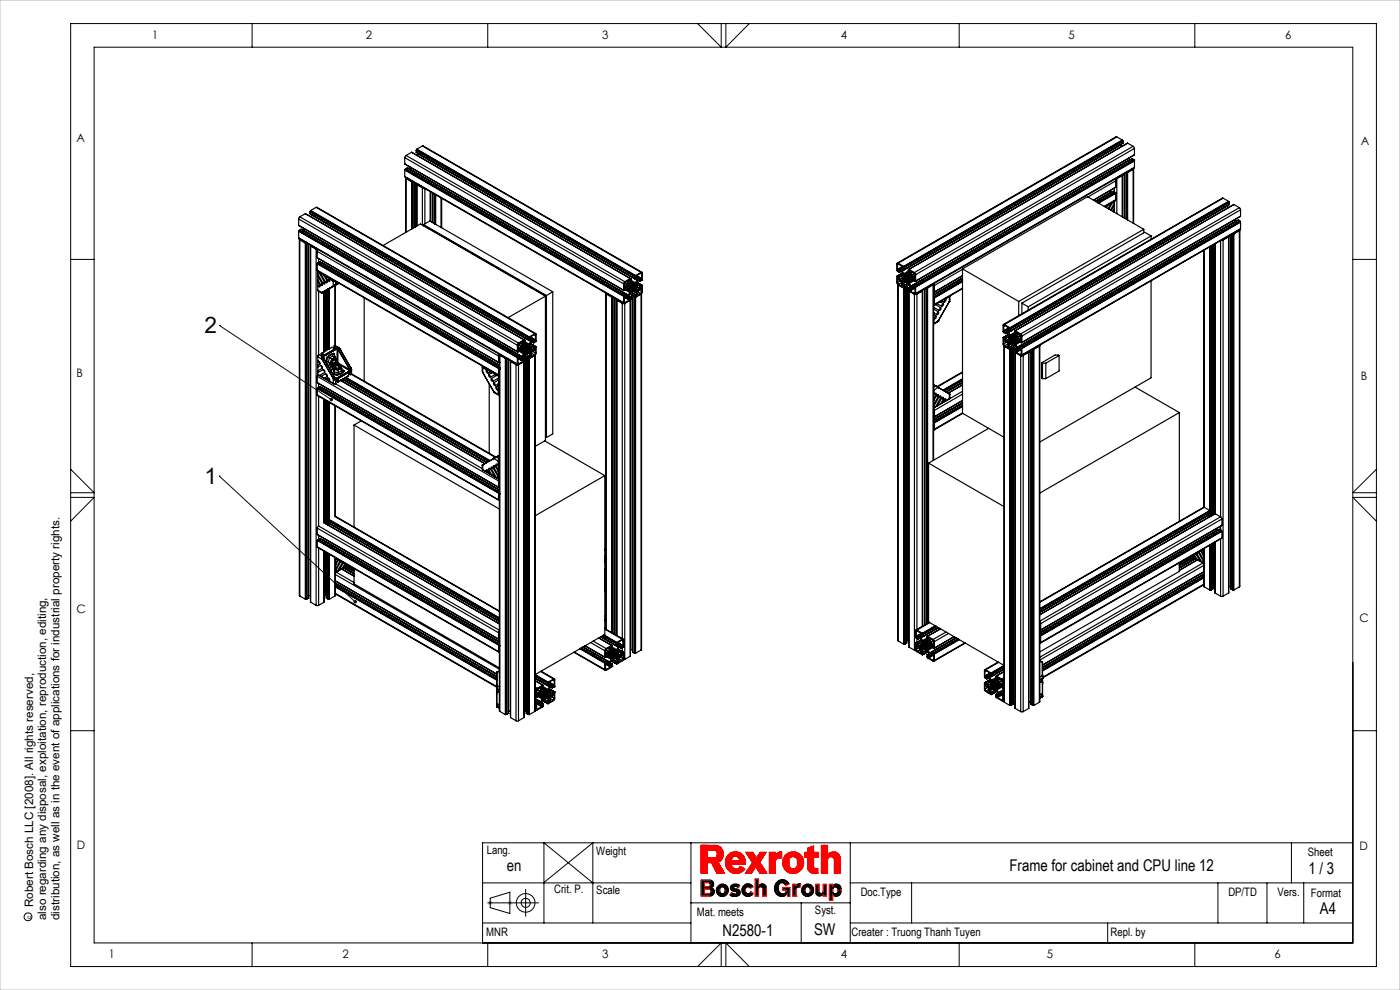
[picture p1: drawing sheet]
<svg xmlns="http://www.w3.org/2000/svg" width="297mm" height="210mm" viewBox="0 0 297 210" stroke-linecap="round" stroke-linejoin="round" font-family="sans-serif">
<defs><g id="words">
<g font-size="4.8" fill="#0a0605">
<text x="43.4" y="70.7">2</text>
<text x="43.4" y="102.6">1</text>
</g>
<text font-size="3.4" fill="#0a0605" x="107.5" y="184.7">en</text>
<g font-size="3.4">
<text x="214.2" y="184.7">Frame for cabinet and CPU line 12</text>
<text x="277.6" y="185.4">1 / 3</text>
<text x="280" y="193.9">A4</text>
<text x="153.3" y="198.6">N2580-1</text>
<text x="172.7" y="198.3">SW</text>
</g>
<g font-size="2.5">
<text x="32.3" y="8.2">1</text>
<text x="77.6" y="8.2">2</text>
<text x="127.8" y="8.2">3</text>
<text x="178.3" y="8.2">4</text>
<text x="226.7" y="8.2">5</text>
<text x="272.7" y="8.2">6</text>
<text x="16.2" y="30">A</text>
<text x="288.7" y="30.7">A</text>
<text x="16.2" y="80">B</text>
<text x="288.7" y="80.7">B</text>
<text x="16.2" y="130">C</text>
<text x="288.4" y="131.9">C</text>
<text x="16.3" y="180">D</text>
<text x="103.3" y="181.2">Lang.</text>
<text x="126.5" y="181.3">Weight</text>
<text x="277.5" y="181.6">Sheet</text>
<text x="288.4" y="180.4">D</text>
<text x="117.6" y="189.5">Crit. P.</text>
<text x="126.5" y="189.6">Scale</text>
<text x="182.6" y="190.1">Doc.Type</text>
<text x="260.6" y="190.1">DP/TD</text>
<text x="271" y="190.1">Vers.</text>
<text x="278.1" y="190.2">Format</text>
<text x="7" y="192.4" transform="rotate(-90 7 192.4)">Robert Bosch LLC [2008]. All rights reserved,</text>
<text x="9.8" y="195.2" transform="rotate(-90 9.8 195.2)">also regarding any disposal, exploitation, reproduction, editing,</text>
<text x="12.6" y="195.2" transform="rotate(-90 12.6 195.2)">distribution, as well as in the event of applications for industrial property rights.</text>
<text x="147.8" y="194.3">Mat. meets</text>
<text x="172.9" y="194">Syst.</text>
<text x="23.1" y="203.2">1</text>
<text x="72.7" y="203.2">2</text>
<text x="103.2" y="198.5">MNR</text>
<text x="127.8" y="203.2">3</text>
<text x="178.3" y="203.2">4</text>
<text x="180.6" y="198.5">Creater : Truong Thanh Tuyen</text>
<text x="222.1" y="203.2">5</text>
<text x="235.6" y="198.5">Repl. by</text>
<text x="270.3" y="203.2">6</text>
</g>
<text font-size="1.4" x="6.6" y="194.8" transform="rotate(-90 6.6 194.8)">c</text>
</g></defs>
<g fill="none" stroke="#000" stroke-width=".21">
<path d="M15 5h277v200h-277zM53.5 5v5M103.5 5v5M148 5l5 5v-5M154 5v5l5-5M203.5 5v5M253.5 5v5M287 10h-267v190h267v-59.5M15 55h5M15 99.5l5 5h-5M292 99.5l-5 5h5M15 105.5h5l-5 5.1"/>
<path d="M292 105.5h-5l5 5.1M15 155h5M287 155h5M146.6 178.8v21.2M180.4 178.8v21.2M274 178.8v8.5M287 178.8h-184.6v21.2M102.4 195.8h44.2M102.4 187.3h44.2M103.5 191.5h10.8M104 190.5l4.2-1.2v4.5l-4.2-1.3zM111.5 188.7v5.7"/>
<path d="M115.3 187.3l10.5-8.5v17M125.8 187.3l-10.4-8.5v17M146.6 191.5h33.8M148.9 186.7l-.2 .1M149 186.7l-.3 .3M149.2 186.7l-.5 .5M149.4 186.7l-.7 .6M149.5 187.4l-.8 .8M149.5 187.6l-.8 .7M149.5 187.7l-.8 .8M149.5 187.9l-.8 .8M149.5 188.1l-.8 .7"/>
<path d="M149.5 188.7l-.8 .8M149.5 188.9l-.8 .7M149.5 189.1l-.8 .7M149.5 189.3l-.8 .7M149.5 189.4l-.7 .7M149.5 186.7l-.8 .8M149.5 189.5l-.5 .6M149.6 188.1l-.9 .9M149.7 189.5l-.6 .6M149.7 186.7l-1 1M149.8 188.1l-1.1 1.1M149.9 189.5l-.6 .6"/>
<path d="M149.9 186.7l-1.2 1.1M150 188.1l-1.3 1.2M150 186.7l-1.3 1.3M150 189.5l-.5 .6M150.1 188.1l-.5 .5M150.2 186.7l-.6 .5M150.2 189.5l-.6 .6M150.3 188.1l-.5 .5M150.4 189.5l-.6 .6M150.4 186.7l-.6 .5M150.5 189.5l-.5 .6M150.6 186.7l-.6 .5"/>
<path d="M150.7 186.7l-.6 .5M150.8 186.7l-.5 .5M151 186.8l-.5 .5M151.1 186.8l-.5 .6M151.1 188.3l-.4 .4M151.1 186.9l-.5 .5M151.2 188.4l-.5 .4M151.2 187l-.5 .6M151.2 188.5l-.4 .4M151.3 187.1l-.6 .6M151.3 187.2l-1.4 1.4M151.3 188.6l-.5 .5"/>
<path d="M151.4 187.4l-1.3 1.2M151.4 187.8l-.8 .8M151.4 187.5l-1.1 1.1M151.4 187.6l-.9 1M151.4 188.7l-.6 .6M151.4 188.8l-1.3 1.3M151.4 189.6l-.3 .4M151.5 188.9l-1.2 1.2M151.6 189l-1.1 1.1M151.6 189.2l-1 .9M151.6 189.4l-.8 .7M152.7 188.7l-.7 .6"/>
<path d="M152.7 188.8l-.6 .7M152.7 189l-.5 .6M152.7 189.2l-.5 .5M152.8 188.4l-.8 .8M152.8 187.6l-.8 .7M152.8 189.3l-.5 .5M152.8 189.4l-.4 .4M152.9 189.5l-.4 .4M153 187.5l-1 1.1M153 189.5l-.4 .5M153.1 189.6l-.4 .4M153.2 187.5l-1.3 1.3"/>
<path d="M153.3 189.6l-.5 .5M153.4 187.5l-1.5 1.4M153.5 187.6l-1.5 1.5M153.6 189.5l-.7 .6M153.6 187.6l-.5 .6M153.7 187.6l-.4 .5M153.9 187.7l-.5 .4M154 187.7l-.5 .5M154.1 187.8l-.5 .5M154.2 187.9l-.5 .4M154.2 188l-.5 .5M154.3 188.1l-.5 .5"/>
<path d="M154.4 188.2l-.6 .6M154.4 189.5l-.6 .5M154.4 188.3l-.6 .6M154.5 188.4l-.7 .7M154.5 189.2l-.9 .9M154.5 188.6l-.8 .8M154.5 188.7l-1.5 1.5M154.5 188.8l-1.3 1.4M154.5 189l-1.1 1.2M155.2 189.3l-.1 .2M155.3 189.4l-.4 .5M155.4 189.5l-.5 .4"/>
<path d="M155.5 187.6l-.6 .5M155.5 189.5l-.5 .5M155.6 189.6l-.4 .5M155.7 187.5l-.8 .8M155.7 188.2l-.6 .6M155.7 188.4l-.5 .5M155.7 188.5l-.4 .4M155.8 189.6l-.5 .5M155.8 188.5l-.4 .5M155.9 187.5l-1 .9M155.9 189.6l-.5 .5M156 188.6l-.5 .4"/>
<path d="M156 187.5l-1 1.1M156.1 189.6l-.6 .5M156.1 188.6l-.5 .4M156.2 187.5l-1.2 1.2M156.3 188.6l-.5 .5M156.4 187.5l-.6 .6M156.4 188.6l-.4 .5M156.5 187.6l-.5 .4M156.6 188.7l-.5 .4M156.6 187.6l-.5 .5M156.7 188.7l-.5 .5M156.7 187.7l-.4 .4"/>
<path d="M156.8 188.8l-.5 .4M156.8 187.7l-.4 .4M156.8 188.1l-.2 .2M156.8 188.8l-.5 .6M156.9 187.8l-.4 .4M156.9 188.9l-1.2 1.3M156.9 189.8l-.2 .2M157 189l-1.1 1.2M157 189.2l-1 1M157 189.3l-.8 .8M157 189.5l-.6 .6M158.1 187.6l-.6 .6"/>
<path d="M158.2 188.7l-.7 .7M158.2 188.9l-.6 .6M158.2 189l-.6 .6M158.2 188.5l-.8 .8M158.2 189.2l-.5 .5M158.2 189.3l-.4 .5M158.3 189.4l-.5 .5M158.4 187.5l-1 .9M158.4 189.5l-.5 .4M158.5 189.5l-.5 .5M158.6 187.5l-1.2 1.2M158.6 189.6l-.4 .5"/>
<path d="M158.7 187.5l-1.3 1.3M158.8 189.6l-.5 .5M158.9 187.5l-1.5 1.5M159 187.5l-1.6 1.6M159.1 187.6l-.5 .5M159.2 187.6l-.5 .5M159.2 189.1v.1M159.3 187.7l-.4 .5M159.3 189.2l-.9 .9M159.4 189.3l-.9 .9M159.5 187.7l-.5 .5M159.5 187.8l-.4 .5"/>
<path d="M159.5 189.3l-.8 .9M159.6 187.9l-.5 .5M159.6 189.4l-.7 .8M159.7 188l-.4 .3M159.7 189.4l-.6 .7M159.7 189.6l-.3 .4M159.8 188.1h-.1M160.2 186.5h.1M160.4 186.5l-.2 .1M160.6 186.5l-.4 .3M160.7 186.5l-.5 .5M160.9 186.5l-.7 .6"/>
<path d="M160.9 186.8l-.7 .7M160.9 186.9l-.7 .8M160.9 187.1l-.7 .7M160.9 187.4l-.7 .8M160.9 186.6l-.7 .7M160.9 187.2l-.7 .8M160.9 187.6l-.7 .7M160.9 187.7l-.7 .8M160.9 188.6l-.7 .7M160.9 188.8l-.7 .7M160.9 188.9l-.7 .7M160.9 189.1l-.7 .7"/>
<path d="M160.9 189.3l-.7 .7M160.9 189.4l-.6 .7M160.9 189.6l-.5 .5M160.9 189.8l-.3 .3M160.9 189.9l-.1 .2M160.9 190.1h.1M161 188.4l-.8 .8M161.3 187.6l-1.1 1.1M161.5 187.5l-1.3 1.3M161.7 187.5l-1.5 1.5M161.9 187.5l-.7 .6M162 187.5l-.6 .6"/>
<path d="M162.1 187.6l-.6 .5M162.2 187.6l-.6 .6M162.3 187.7l-.6 .6M162.4 187.8l-.6 .6M162.5 187.9l-.7 .7M162.5 188l-.7 .7M162.6 188.1l-.8 .8M162.6 188.3l-.8 .7M162.6 188.4l-.8 .8M162.6 188.6l-.8 .8M162.6 188.8l-.8 .7M162.6 188.9l-.8 .8"/>
<path d="M162.6 189.1l-.8 .8M162.6 189.3l-.8 .8M162.6 189.4l-.7 .7M162.6 189.6l-.5 .5M162.6 189.8l-.4 .3M162.6 189.9l-.2 .2M165.1 188.2l-.7 .8M165.1 188.4l-.7 .7M165.1 188.5l-.6 .7M165.2 188l-.8 .8M165.2 188.7l-.7 .6M165.2 188.8l-.6 .6"/>
<path d="M165.2 187.8l-.9 .9M165.2 189l-.6 .5M165.2 189.1l-.5 .5M165.3 186.8l-.8 .7M165.3 189.2l-.5 .5M165.4 189.3l-.5 .5M165.5 189.4l-.5 .5M165.5 186.6l-1.1 1.2M165.6 189.4l-.5 .5M165.7 189.5l-.5 .5M165.7 186.6l-1.3 1.4M165.8 189.5l-.5 .6"/>
<path d="M165.9 186.6l-1.6 1.6M165.9 189.6l-.5 .5M166.1 189.6l-.5 .5M166.1 186.6l-1.8 1.7M166.1 188.2v.1M166.2 186.6l-1.9 1.9M166.2 189.6l-.5 .5M166.3 188.2l-.2 .2M166.4 186.6l-.7 .7M166.4 188.2l-.3 .4M166.5 186.7l-.6 .5M166.6 186.7l-.5 .6"/>
<path d="M166.6 188.2l-.5 .6M166.7 186.8l-.5 .5M166.8 188.2l-.6 .6M166.8 186.9l-.5 .5M166.9 186.9l-.5 .6M166.9 188.2l-.6 .6M167 187l-.5 .5M167.1 187.1l-.6 .5M167.1 188.2l-.6 .6M167.2 187.1l-.6 .6M167.3 187.2l-.6 .6M167.3 188.2l-.6 .6"/>
<path d="M167.3 187.4l-.4 .3M167.4 187.5l-.2 .1M167.5 188.2l-.7 .7M167.6 188.3l-.8 .8M167.6 188.4l-1.8 1.8M167.6 188.6l-1.6 1.6M167.6 188.8l-1.4 1.4M167.6 188.9l-1.2 1.2M167.6 189.1l-.6 .6M167.6 189.3l-.6 .5M167.6 189.4l-.6 .6M167.6 189.6l-.5 .5"/>
<path d="M167.6 189.8l-.5 .4M167.6 189.9l-.3 .3M167.6 190.1l-.1 .1M168.3 187.6l-.1 .1M168.5 187.6l-.3 .2M168.6 187.6l-.4 .4M168.8 187.6l-.6 .6M168.9 190.1h.1M168.9 187.8l-.7 .7M168.9 188.6l-.7 .7M168.9 188.8l-.7 .7M168.9 189.8l-.3 .3"/>
<path d="M168.9 189.9l-.2 .2M168.9 187.6l-.7 .7M168.9 188.9l-.7 .8M168.9 189.1l-.7 .7M168.9 189.3l-.7 .7M168.9 189.4l-.7 .7M168.9 189.6l-.5 .5M169.3 187.5l-1.1 1.2M169.5 187.5l-1.3 1.3M169.7 187.5l-1.5 1.5M169.8 188.1l-.1 .1M169.8 187.8l-.3 .4"/>
<path d="M169.8 187.5l-1.6 1.7M169.9 187.6l-.6 .6M170 191.5v8.5M170.5 187.8l-.1 .2M170.8 188.7l-.7 .7M170.8 188.8l-.6 .7M170.8 189l-.5 .6M170.8 189.2l-.5 .5M170.9 188.5l-.8 .7M170.9 187.6l-.8 .8M170.9 189.3l-.5 .5M170.9 189.4l-.4 .5"/>
<path d="M171 189.5l-.4 .4M171.1 187.5l-1 1.1M171.1 189.5l-.4 .5M171.2 189.6l-.4 .4M171.3 187.5l-1.3 1.3M171.4 189.6l-.5 .5M171.4 187.5l-1.4 1.4M171.6 187.6l-1.5 1.5M171.7 187.6l-.5 .5M171.9 187.6l-.5 .5M172 187.7l-.5 .4M172.1 187.7l-.5 .5"/>
<path d="M172.2 187.8l-.5 .5M172.3 187.9l-.5 .5M172.3 188l-.5 .5M172.4 188.1l-.5 .5M172.4 189.5l-.4 .5M172.5 188.2l-.6 .6M172.5 188.3l-.6 .6M172.6 188.4l-.7 .7M172.6 188.6l-1.6 1.5M172.6 189.3l-.9 .8M172.6 188.7l-1.4 1.5M172.6 188.9l-1.3 1.3"/>
<path d="M172.6 189l-1.1 1.2M173.1 187.6h-.1M173.2 187.6l-.2 .2M173.4 187.6l-.4 .4M173.6 187.6l-.6 .5M173.7 187.6l-.7 .7M173.8 187.7l-.8 .7M173.8 188.2l-.8 .7M173.8 187.8l-.8 .8M173.8 188l-.8 .8M173.8 188.3l-.8 .8M173.8 188.5l-.8 .8"/>
<path d="M173.8 188.7l-.7 .7M173.8 188.9l-.7 .6M173.8 189l-.7 .6M173.8 189.2l-.6 .6M173.8 189.3l-.5 .6M173.9 189.4l-.5 .5M174 189.5l-.5 .5M174.1 189.5l-.5 .5M174.3 189.5l-.6 .6M174.8 187.6l-.2 .1M174.9 187.6l-.3 .3M175.1 187.6l-.5 .4"/>
<path d="M175.3 187.6l-.7 .6M175.3 188.8l-1.2 1.3M175.3 189l-.9 .9M175.3 187.6l-.7 .8M175.3 187.8l-.7 .7M175.3 188l-.7 .7M175.3 188.1l-.7 .8M175.3 188.3l-.7 .7M175.3 188.4l-.7 .8M175.3 188.6l-1.4 1.5M175.3 189.1l-.7 .8M175.3 189.3l-.7 .7"/>
<path d="M175.3 189.5l-.6 .6M175.3 189.6l-.4 .5M175.3 189.8l-.3 .3M175.3 190l-.1 .1M176.1 187.6l-.2 .1M176.2 187.6l-.3 .3M176.4 187.6l-.5 .4M176.6 187.6l-.7 .6M176.7 187.6l-.8 .8M176.7 187.8l-.8 .7M176.7 188l-.8 .7M176.7 188.6l-.8 .8"/>
<path d="M176.7 188.8l-.8 .7M176.7 188.9l-.8 .8M176.7 189.1l-.8 .8M176.7 190l-.8 .7M176.7 190.1l-.8 .7M176.7 190.3l-.7 .7M176.7 190.5l-.6 .5M176.7 190.6l-.4 .4M176.7 190.8l-.2 .2M176.7 191h-.1M176.7 189.3l-.8 .7M176.8 189.4l-.9 .8"/>
<path d="M176.8 188.3l-.9 .9M176.8 189.4l-.9 1M177 189.5l-1.1 1M177.1 187.6l-.4 .4M177.1 189.6l-.3 .3M177.2 189.6l-.4 .4M177.3 187.5l-1.4 1.4M177.4 187.5l-1.5 1.5M177.4 189.5l-.4 .5M177.6 187.5l-.7 .8M177.7 187.6l-.5 .5M177.9 187.6l-.6 .6"/>
<path d="M178 187.7l-.6 .5M178 187.7l-.5 .6M178.2 187.8l-.6 .5M178.2 187.9l-.5 .5M178.2 189.7l-.2 .2M178.3 188l-.6 .6M178.3 188.1l-.6 .7M178.4 188.2l-.7 .7M178.4 189.4l-.7 .7M178.4 188.4l-.7 .7M178.4 188.5l-.8 .8M178.4 188.7l-1.3 1.4"/>
<path d="M178.4 188.9l-1.2 1.2M178.4 189l-1.1 1.1M178.4 189.2l-.9 .9M180.4 195.8h106.6M180.4 187.3h106.6M193.4 187.3v8.5M235 195.8v4.2M258.4 187.3v8.5M268.8 187.3v8.5M276.6 187.3v8.5M53.5 200v5M103.5 200v5"/>
<path d="M148 205l5-5v5M154 205v-5l5 5M203.5 200v5M253.5 200v5"/>
<circle cx="5.9" cy="194.5" r=".82"/>
<circle cx="111.5" cy="191.5" r=".97"/>
<circle cx="111.5" cy="191.5" r="1.97"/>
</g>
<g fill="none" stroke="#f00" stroke-width=".21">
<path d="M148.8 179.3h-.1M148.9 179.3l-.2 .2M149.1 179.3l-.4 .4M149.3 179.3l-.6 .5M149.5 179.3l-.8 .7M149.6 179.3l-.9 .9M149.8 179.3l-1.1 1.1M150 179.3l-1.3 1.2M150.1 179.3l-1.4 1.4M150.3 179.3l-1.6 1.6M150.5 179.3l-1.8 1.7M150.6 179.3l-1.9 1.9"/>
<path d="M150.8 179.3l-2.1 2.1M151 179.3l-2.3 2.2M151.1 179.3l-2.4 2.4M151.3 179.3l-1.1 1.1M151.4 179.3l-1 1.1M151.6 179.3l-1.1 1.1M151.8 179.3l-1.1 1.1M151.9 179.3l-1 1.1M152.1 179.3l-1 1.1M152.2 179.4l-1 1M152.3 179.4l-.9 1M152.4 179.4l-.8 1"/>
<path d="M152.6 179.5l-.9 .9M152.7 179.6l-.9 .8M152.8 179.7l-.9 .8M152.9 179.7l-.9 .9M152.9 179.8l-.9 .9M153 179.9l-.9 .9M153.1 180l-.9 .9M171.3 179.9l1.3-.5v1.4h.9v1h-.9v2.2l.2 .2h.7v1h-1.1a1.24 1.24 0 0 1-1.1-1.1v-2.3h-.6v-1h.6zM171.5 179.8l-.2 .2M171.8 179.8l-.5 .4M172 179.7l-.7 .7M172.3 179.6l-1 .9"/>
<path d="M172.5 179.5l-1.2 1.2M172.6 179.9l-1.9 1.9M172.6 179.6l-1.9 1.9M172.6 179.7l-1.9 1.9M174.4 179.3l-.2 .1M174.6 179.3l-.4 .3M174.7 179.3l-.5 .5M174.9 179.3l-.7 .6M175 179.3l-.8 .8M175.2 179.3l-1 1M175.4 179.3l-1.2 1.1M175.5 179.3l-1.3 1.3"/>
<path d="M175.6 179.6l-1.4 1.3M175.6 179.4l-1.4 1.4M175.6 179.8l-1.4 1.3M175.6 179.9l-1.4 1.3M148.7 186.7h2a.9 .9 0 0 1 .7 .7 .9 .9 0 0 1-.4 .9 .95 .95 0 0 1 .5 1.1 .95 .95 0 0 1-.9 .7h-1.9zM149.5 187.2h.9a.46 .46 0 0 1 .3 .5 .46 .46 0 0 1-.3 .4h-.9zM149.5 188.6l1.1 .1 .2 .2-.1 .5-.2 .1h-1zM150.1 180.4h1.4a.76 .76 0 0 1 .6 1.1l-.2 .4-.4 .1h-1.4zM150.1 180.5l-1.4 1.3M150.1 180.7l-1.4 1.3M150.1 180.8l-1.4 1.4M150.1 181l-1.4 1.3"/>
<path d="M150.1 181.2l-1.4 1.3M150.1 181.3l-1.4 1.4M150.1 181.5l-1.4 1.3M150.1 181.7l-1.4 1.3M150.1 181.8l-1.4 1.4M150.1 183.2l-1.4 1.3M150.1 183.3l-1.4 1.4M150.1 183.5l-1.4 1.3M150.1 183.6l-1.4 1.4M150.1 183.8l-1.4 1.4M150.1 184l-1.3 1.2M150.1 184.1l-1.1 1.1"/>
<path d="M150.1 184.3l-.9 .9M150.1 184.5l-.7 .7M150.1 184.7l-.6 .5M150.1 184.8l-.4 .4M150.1 185l-.2 .2M150.1 185.2h-.1M150.1 182l-1.4 1.3M150.2 182l-1.5 1.5M150.4 182l-1.7 1.7M150.6 182l-1.9 1.8M150.7 182l-2 2M150.9 182l-2.2 2.2"/>
<path d="M151.1 182l-2.4 2.4M151.3 182l-1.1 1M151.4 182l-1 1M151.6 182l-1 1M151.8 181.9l-1.1 1.1M152.4 183l-1 1M152.5 183.1l-1 1M152.5 183.2l-.9 1M152.6 183.3l-1 1M152.6 183.4l-.9 1M152.7 183.5l-1 1M152.8 183.6l-1 1"/>
<path d="M152.8 183.7l-1 1M152.9 183.8l-1 1M153 188.2l.2-.1a.49 .49 0 0 1 .6 .6l-.1 .7a.54 .54 0 0 1-.6 .1 .54 .54 0 0 1-.4-.4v-.5zM153 183.9l-1.1 1.1M153 184l-1 1.1M153.1 184.1l-1.1 1.1M153.1 184.2l-.9 1M153.2 180.1l-1 1M153.2 182.2l-.6 .5M153.2 184.4l-.9 .8M153.2 180.2l-1 1.1M153.2 184.5l-.7 .7"/>
<path d="M153.3 180.3l-1.2 1.1M153.3 184.6l-.6 .6M153.4 180.4l-1.4 1.3M153.4 181.9l-2 2M153.4 180.5l-2.5 2.5M153.4 184.7l-.6 .5M153.4 180.6l-2.4 2.5M153.4 180.8l-2.4 2.4M153.4 181.6l-2.1 2.2M153.4 184.8l-.4 .4M153.5 181.3l-.1-.7a1.74 1.74 0 0 0-1.7-1.3h-3v5.9h1.4v-2.2h.9l1.1 2.2h1.6M153.5 181.3l-.1 .3a1.73 1.73 0 0 1-1 1.3l1.3 2.3"/>
<path d="M153.5 181l-2.4 2.3M153.5 181.1l-2.4 2.3M153.5 181.3l-2.3 2.2M153.5 181.5l-2.2 2.1M153.5 184.9l-.3 .3M153.6 185l-.2 .2M153.6 185.1l-.1 .1M153.7 185.2h.1M154.4 181.4a2.13 2.13 0 0 1 2.2-.6 2.13 2.13 0 0 1 1.5 1.7v.8h-2.9a.99 .99 0 0 0 .7 1 .99 .99 0 0 0 1.1-.5l1 .5a2.33 2.33 0 0 1-3.3 .4 2.33 2.33 0 0 1-.3-3.3zM154.9 181l-.7 .7M155 187.9a1.41 1.41 0 0 1 2 0l-.4 .4a.58 .58 0 0 0-.9-.1l.1 .3 .3 .1a.82 .82 0 0 1 .9 1.1 1.58 1.58 0 0 1-2.2 .1l.4-.5 .2 .2a.67 .67 0 0 0 .9-.1l-.2-.3a.87 .87 0 0 1-.9-.2 .87 .87 0 0 1-.2-1zM155.2 182.4l-1.2 1.2"/>
<path d="M155.2 183.4l-.9 .9M155.2 182.5l-1.2 1.2M155.2 183.5l-.9 .9M155.2 183.7l-.8 .8M155.3 180.8l-1.3 1.3M155.3 182.1l-1.4 1.4M155.3 183.8l-.8 .8M155.3 183.9l-.7 .7M155.4 182.5l-1.4 1.4M155.4 184l-.7 .7M155.5 184.1l-.7 .7M155.5 181.8l.1-.1a.88 .88 0 0 1 1.3 .8h-1.7z"/>
<path d="M155.5 180.8l-1.6 1.5M155.5 182.5l-1.4 1.5M155.6 184.1l-.8 .8M155.7 180.7l-1.8 1.8M155.7 182.5l-1.6 1.6M155.7 184.2l-.8 .8M155.8 184.2l-.8 .8M155.9 182.5l-1.7 1.7M155.9 180.7l-2 2M155.9 184.3l-.7 .8M156 182.5l-.8 .8M156.1 180.7l-2.2 2.1"/>
<path d="M156.1 184.3l-.8 .8M156.2 182.5l-.8 .8M156.2 180.7l-2.3 2.3M156.2 184.3l-.8 .9M156.4 180.7l-2.5 2.5M156.4 182.5l-.8 .8M156.4 184.3l-.9 .9M156.5 180.7l-2.6 2.6M156.5 182.5l-.8 .8M156.6 180.8l-1 .9M156.7 182.5l-.8 .8M156.7 180.8l-.8 .9"/>
<path d="M156.8 184.1l-1.2 1.1M156.8 182.5l-.7 .8M156.9 180.9l-.8 .8M157 180.9l-.8 .8M157.1 183.8l-.2 .2M157.1 181l-.7 .7M157.2 181l-.7 .8M157.2 183.9l-1.4 1.4M157.3 181.1l-.7 .7M157.3 183.9l-1.4 1.4M157.4 181.2l-.8 .7M157.4 184l-1.3 1.3"/>
<path d="M157.5 181.2l-.8 .8M157.5 184l-1.3 1.3M157.6 181.4l-.8 .7M157.6 181.4l-.8 .8M157.6 184.1l-1.2 1.2M157.7 187.9a1.26 1.26 0 0 1 2.1 .2l-.6 .3a.54 .54 0 0 0-.6-.3 .54 .54 0 0 0-.4 .6l.1 .7a.52 .52 0 0 0 .5 .2 .52 .52 0 0 0 .4-.5l.6 .4a1.33 1.33 0 0 1-1.9 .4 1.33 1.33 0 0 1-.2-2zM157.7 181.5l-.8 .8M157.7 184.1l-1.1 1.1M157.8 181.6l-.9 .9M157.8 181.7l-1.6 1.6M157.8 184.2l-1 1M157.9 181.8l-1.5 1.5"/>
<path d="M157.9 181.9l-1.3 1.4M157.9 184.3l-.8 .8M158 182.1l-1.3 1.2M158 184.4l-.5 .4M158 182.2l-1.1 1.1M158.1 182.3l-1 1M158.1 182.4l-.9 .9M158.1 182.6l-.7 .7M158.1 182.8l-.5 .5M158.1 182.9l-.4 .4M158.1 183.1l-.2 .2M158.1 183.3h-.1"/>
<path d="M158.3 180.8h-.1M158.4 180.8l-.1 .1M158.6 180.8l-.2 .2M158.8 180.8l-.4 .3M158.9 180.8l-.4 .4M159.1 180.8l-.5 .5M159.2 180.8l-.6 .6M159.4 180.8l-.7 .7M159.6 180.8l-.8 .8M159.7 184.8l-.4 .4M159.7 180.8l-.9 .9M159.8 180.9l-.9 .9"/>
<path d="M159.8 181l-.8 .9M159.9 181.1l-.9 .9M160 181.2l-.9 .9M160 184.4l-.9 .8M160.1 181.4l-1 .8M160.1 181.5l-.9 .8M160.2 181.5l-.9 .9M160.2 186.5h.7v1.4a.88 .88 0 0 1 1-.4 .88 .88 0 0 1 .7 .8v1.8h-.8v-1.7a.43 .43 0 0 0-.4-.3 .43 .43 0 0 0-.5 .3v1.7h-.7zM160.2 181.6l-.9 .9M160.3 183.9l-1.3 1.3M160.3 181.7l-.9 .9M160.3 181.8l-.8 .9"/>
<path d="M160.4 182l-.9 .8M161.2 182.8l-2.4 2.4M161.2 180.8l-.8 1.2-.7-1.2h-1.5l1.4 2.2-1.5 2.2h1.4l.8-1.3M161.2 180.8h1.4l-1.4 2.1 1.5 2.3h-1.5l-.9-1.3M161.2 183l-.9 .9M161.3 180.8l-.2 .1M161.3 183.1l-.9 .9M161.4 183.2l-.9 .9M161.4 180.8l-.5 .5M161.4 183.3l-.9 .9M161.5 183.4l-.9 .9M161.5 182.3l-2.9 2.9"/>
<path d="M161.6 180.8l-1 .9M161.6 183.5l-.9 .9M161.6 183.6l-.9 .9M161.7 183.7l-.9 .9M161.7 180.8l-2.1 2.1M161.7 183.8l-.8 .9M161.8 183.9l-.9 .9M161.9 181.8l-3.4 3.4M161.9 184l-.9 .9M161.9 180.8l-2.5 2.5M162 184.1l-1 .9M162 184.2l-.9 .9"/>
<path d="M162.1 180.8l-3.1 3M162.1 184.3l-.9 .9M162.1 184.4l-.8 .8M162.2 181.3l-3.9 3.9M162.2 184.5l-.7 .7M162.2 180.8l-3.5 3.6M162.3 184.6l-.7 .6M162.3 184.7l-.5 .5M162.4 180.8l-4 4M162.4 184.8l-.4 .4M162.5 184.9l-.4 .3M162.6 180.8l-4.4 4.4"/>
<path d="M162.6 185l-.3 .2M162.6 185.1l-.1 .1M162.7 185.2h-.1M163.2 180.8h1.3v.7a1.15 1.15 0 0 1 1.3-.8v1.3h-.5a.93 .93 0 0 0-.8 .8v2.4h-1.3zM163.2 180.8h.1M163.4 180.8l-.2 .2M163.6 180.8l-.4 .4M163.7 180.8l-.5 .6M163.9 180.8l-.7 .7M164.1 180.8l-.9 .9M164.3 180.8l-1.1 1M164.4 180.8l-1.2 1.2"/>
<path d="M164.5 180.9l-1.3 1.3M164.5 181l-1.3 1.3M164.5 181.2l-1.3 1.3M164.5 181.4l-1.3 1.3M164.5 182.7l-1.3 1.3M164.5 182.9l-1.3 1.3M164.5 183.4l-1.3 1.3M164.5 183l-1.3 1.3M164.5 183.2l-1.3 1.3M164.5 183.5l-1.3 1.3M164.5 183.7l-1.3 1.3M164.5 183.9l-1.3 1.3"/>
<path d="M164.5 184l-1.2 1.2M164.5 184.2l-1 1M164.5 184.4l-.8 .8M164.5 184.5l-.7 .7M164.5 184.7l-.5 .5M164.5 184.8l-.4 .4M164.5 185l-.2 .2M164.5 185.2h.1M164.6 182.4l-1.4 1.4M165 186.9a1.6 1.6 0 0 1 2.4 .6l-.7 .3a.82 .82 0 0 0-1.1-.5 .82 .82 0 0 0-.5 1.1 .97 .97 0 0 0 1.3 1.1l.4-.7h-.7v-.6h1.5v2h-.5l-.1-.6a1.58 1.58 0 0 1-2 .3 1.58 1.58 0 0 1-.6-2l.2-.5zM165 180.9l-.4 .3M165.3 180.8l-2.1 2"/>
<path d="M165.5 180.7l-2.3 2.3M165.6 180.7l-2.4 2.5M165.8 180.7l-2.6 2.6M165.8 180.9l-2.6 2.6M165.8 181.4l-.6 .6M165.8 181.5l-.4 .5M165.8 181l-2.6 2.6M165.8 181.2l-.9 .9M165.8 181.7l-.3 .3M165.8 181.8l-.1 .2M166.8 181.2l-.2 .2M167.3 180.9l-1 1.1"/>
<path d="M167.4 183.3v-.7a.9 .9 0 0 1 .9-.9 .9 .9 0 0 1 .9 .9v.7M167.4 183.3a.9 .9 0 0 0 .9 1 .9 .9 0 0 0 .9-1M167.4 182.7l-1.2 1.2M167.4 182.8l-1.2 1.2M167.4 183l-1.1 1.1M167.4 183.2l-1.1 1M167.4 183.3l-1 1M167.4 183.5l-.9 .9M167.4 182.5l-1.3 1.2M167.4 183.6l-.9 .9M167.4 182.2l-1.3 1.4M167.4 183.8l-.8 .8"/>
<path d="M167.5 183.9l-.8 .7M167.6 180.8l-1.5 1.4M167.6 183.9l-.8 .8M167.6 184l-.7 .8M167.7 184.1l-.7 .8M167.8 180.7l-1.7 1.7M167.9 184.2l-.8 .8M168 184.2l-.8 .8M168 180.7l-1.9 2M168.1 184.2l-.8 .9M168.2 187.6h.7v.3a.68 .68 0 0 1 1-.3l-.2 .6a.58 .58 0 0 0-.8 .4v1.5h-.7zM168.2 180.7l-2.2 2.1"/>
<path d="M168.2 184.3l-.8 .8M168.3 180.7l-2.3 2.3M168.4 184.2l-.9 1M168.5 180.7l-2.5 2.5M168.6 180.7l-2.5 2.6M168.7 184.2l-1.1 1M168.8 180.8l-2.7 2.7M168.9 180.8l-1 1M169.1 180.8l-1 .9M169.2 180.9l-.9 .8M169.3 180.9l-.8 .8M169.4 181l-.8 .8"/>
<path d="M169.5 181l-.8 .8M169.6 181.1l-.8 .8M169.7 181.2l-.8 .8M169.8 181.2l-.8 .9M169.9 181.3l-.8 .8M169.9 181.4l-.8 .8M170 181.5l-.9 .9M170.1 181.6l-.9 .9M170.1 181.7l-.9 1M170.2 181.8l-1 1M170.3 184.1l-1 1M170.3 181.9l-1.1 1.1"/>
<path d="M170.3 182l-1.1 1.2M170.4 182.1l-1.2 1.2M170.4 183.8l-1.4 1.4M170.4 182.3l-1.2 1.2M170.5 182.4l-1.4 1.4M170.5 182.5l-2.7 2.7M170.5 183.5l-1.7 1.7M170.5 182.7l-2.6 2.6M170.5 182.8l-2.4 2.5M170.5 183.2l-2.1 2.1M170.5 183.3l-1.9 2M170.5 183l-2.3 2.3"/>
<path d="M170.9 180.8l-.2 .2M171 188.3l.3-.2a.49 .49 0 0 1 .6 .6v.4a.53 .53 0 0 1-.6 .5 .53 .53 0 0 1-.5-.5zM171.1 180.8l-.4 .3M171.2 180.8l-.5 .5M172.6 180l-1.7 1.8M172.6 180.2l-1.6 1.6M172.6 180.4l-1.4 1.4M172.6 180.5l-1.3 1.3M172.6 180.7l-1.3 1.3M172.6 181.9l-1.3 1.3M172.6 182l-1.3 1.3M172.6 182.2l-1.3 1.3"/>
<path d="M172.6 182.4l-1.3 1.3M172.6 182.6l-1.3 1.2M172.6 182.7l-1.3 1.3M172.6 182.9l-1.3 1.3M172.6 183l-1.2 1.3M172.6 183.2l-1.2 1.2M172.6 183.4l-1.2 1.1M172.6 183.5l-1.1 1.1M172.6 183.7l-1 1M172.6 183.9l-.9 .9M172.6 184l-.9 .9M172.7 184.1l-.9 .9"/>
<path d="M172.7 180.8l-1.4 1.4M172.8 184.2l-.9 .9M172.9 180.8l-1.6 1.5M172.9 184.2l-.9 .9M173 187.6h.8v1.7a.42 .42 0 0 0 .4 .2 .42 .42 0 0 0 .4-.3v-1.6h.7v2.5h-.7v-.4a.85 .85 0 0 1-.9 .4 .85 .85 0 0 1-.7-.8zM173 180.8l-1.7 1.7M173.1 184.2l-.9 1M173.2 180.8l-1.9 1.9M173.3 184.2l-1 1M173.4 180.8l-2.1 2M173.4 184.2l-1 1M173.5 184.4l-.9 .8"/>
<path d="M173.5 184.5l-.7 .7M173.5 184.7l-.6 .5M173.5 184.8l-.4 .4M173.5 185l-.2 .2M173.5 185.2h-.1M173.5 180.8l-2.2 2.2M173.5 181l-.8 .8M173.5 181.1l-.7 .7M173.5 181.3l-.5 .5M173.5 181.5l-.3 .3M173.5 181.7l-.1 .1M175.6 180.6l-1.4 1.3"/>
<path d="M175.6 180.8l-1.4 1.3M175.6 181.2l-1.4 1.4M175.6 182.6l-1.4 1.3M175.6 182.8l-1.4 1.3M175.6 182.9l-1.4 1.3M175.6 183.1l-1.4 1.3M175.6 180.1l-1.4 1.3M175.6 180.3l-1.4 1.3M175.6 180.4l-1.4 1.4M175.6 180.9l-1.4 1.4M175.6 181.1l-1.4 1.3M175.6 182.4l-1.4 1.4"/>
<path d="M175.6 183.3l-1.4 1.3M175.6 183.4l-1.4 1.3M175.6 183.6l-1.4 1.3M175.6 183.8l-1.4 1.3M175.6 183.9l-1.3 1.3M175.6 184.1l-1.2 1.1M175.6 184.2l-1 1M175.6 184.4l-.8 .8M175.6 184.6l-.7 .6M175.6 184.7l-.5 .5M175.6 184.9l-.3 .3M175.6 185.1l-.2 .1"/>
<path d="M175.6 182.2l-1.4 1.4M175.9 187.6h.8v.4a.95 .95 0 0 1 1.1-.4 .95 .95 0 0 1 .6 1v.5a.95 .95 0 0 1-.6 1 .95 .95 0 0 1-1.1-.4v1.3h-.8zM176.1 180.9l-1.9 1.9M176.4 180.8l-2.2 2.1M176.6 180.7l-2.4 2.4M176.8 180.7l-2.6 2.6M176.9 188.2a.53 .53 0 0 1 .8 .4v.5a.53 .53 0 0 1-.5 .5 .53 .53 0 0 1-.5-.5v-.7zM177 180.7l-2.8 2.7M177.1 180.7l-1 1.1M177.2 180.8l-1 .9M177.4 180.8l-1 .9M177.5 180.9l-1 .9"/>
<path d="M177.6 180.9l-1 .9M177.7 181l-1 .9M177.8 181l-1 1M177.9 181.1l-1 1M177.9 181.2l-.9 1M178 181.3l-1 1M178.1 181.4l-1.1 1.1M178.1 181.5l-1.1 1.2M178.2 181.6l-1.2 1.2M178.2 181.8l-1.2 1.2M178.3 182.1a1.44 1.44 0 0 0-1.1-1.4 1.44 1.44 0 0 0-1.6 .7v-2.1h-1.4v5.9h1.4v-2.9a.71 .71 0 0 1 .7-.6 .71 .71 0 0 1 .7 .6M178.3 182.1v3.1h-1.3v-2.9"/>
<path d="M178.3 181.9l-1.3 1.3M178.3 182.1l-1.3 1.2M178.3 182.2l-1.3 1.3M178.3 182.4l-1.3 1.3M178.3 182.6l-1.3 1.2M178.3 182.7l-1.3 1.3M178.3 182.9l-1.3 1.3M178.3 183l-1.3 1.4M178.3 183.2l-1.3 1.3M178.3 183.4l-1.3 1.3M178.3 183.5l-1.3 1.3M178.3 183.7l-1.3 1.3"/>
<path d="M178.3 183.9l-1.3 1.3M178.3 184l-1.2 1.2M178.3 184.2l-1 1M178.3 184.4l-.9 .8M178.3 184.5l-.7 .7M178.3 184.7l-.5 .5M178.3 184.9l-.4 .3M178.3 185l-.2 .2"/>
<circle cx="153.2" cy="188.8" r="1.31"/>
<circle cx="168.2" cy="183" r="2.28"/>
<circle cx="171.3" cy="188.8" r="1.31"/>
</g>
<path d="M0 0h297v210h-297zM103.5 191.5h1M103.6 191.2l.8 .7M104 191v1M104.4 191.2l-.8 .7M107.7 191.5h1M107.8 191.2l.7 .7M108.2 191v1M108.5 191.2l-.7 .7" fill="none" stroke="#c0c0c0" stroke-width=".21"/>
<path d="M287 10v190h-184.6M287 55h5M46.5 69h.1M46.5 69l23.8 15.8M46.5 101h.1M46.5 101l28.9 26.7" fill="none" stroke="#0a0605" stroke-width=".21"/>
<path d="M70 84.5a.37 .37 0 0 0 0 .5 .37 .37 0 0 0 .6-.1l-.3-.1 .3 .1 .1-.2a.38 .38 0 0 0-.7-.2zM75.1 127.4a.37 .37 0 0 0 0 .5 .37 .37 0 0 0 .5 0l-.2-.2 .3 .1a.37 .37 0 0 0-.1-.4 .37 .37 0 0 0-.5 0z" fill="#0a0605"/>
<g fill="none" stroke="#000" stroke-width=".25">
<path d="M85.9 34.8l46.4 26.8M85.9 37.4l46.5 27M85.9 33.4l46.4 26.8M85.9 33.4v1.4M85.9 36.1v1.3M85.9 36.1l46.4 26.8M85.9 37.4l46.4 26.8M85.9 36v.1M85.9 36l46.4 26.8M86 35.9l46.4 26.9M86 35.9l-.1 .1M86 35.9h.1"/>
<path d="M86 35.9l46.4 26.8M86 37.7v11.6M86 35.8l46.4 26.8M86.1 37.6v.3M86.1 33l-.2 .4M86.1 33l46.4 26.8M86.1 37.9l1.2 .7M86.1 37.9v11.4M86.3 37.8h.1M86.4 37.8l.8 .5M86.4 37.8h.1M86.4 35.6h.1"/>
<path d="M86.4 35.6l46.4 26.8M86.4 35.6l-.4 .2M86.9 35.8l-.1 .1M86.9 35.8l46.4 26.8M87.1 35.5l-.2 .3M87.2 38.3l.1 .1M87.2 38.3h.1M87.3 38.4h.1M87.3 32.3h.1M87.3 38.6h.1M87.3 32.3l46.4 26.8M87.3 32.3l-1.2 .7"/>
<path d="M87.3 38.6v10M87.4 38.6v9.9M87.5 38.5h.1M87.5 38.5l-.1 .1M87.5 38.5v10M87.5 38.5l.1 9.9M87.9 38.7v9.5M88.1 38.8v9.4M88.3 32.3h.1M88.3 32.3l46.4 26.8M88.3 31.9l46.4 26.8M88.3 31.9v.4"/>
<path d="M88.3 31.8v.1M88.3 31.8l46.5 26.9M88.3 31.8h.1M88.4 31.8h.1M88.4 31.7v.1M88.4 39.1v8.9M88.4 31.7l46.4 26.8M88.4 31.8l46.4 26.8M88.4 31.6v.1M88.4 39.1v.1M88.4 39.2v8.7M88.4 31.6l46.4 26.8"/>
<path d="M88.4 39.2l1.2 .7M88.5 39.1h.1M88.5 39h.1M88.5 39v.1M88.5 39.1h-.1M88.7 32.7l46.4 26.7M88.7 32.7l-.2 .3M88.8 32.6l-.1 .1M88.8 39.2l.9 .6M89.1 39.4h.1M89.2 39.5h.1M89.4 39.6h.1"/>
<path d="M89.6 31l46.6 26.7M89.6 39.9h.4M89.6 31l-1.2 .6M89.6 31l46.4 26.8M89.6 39.9v7.8M90.1 40v7.5M236.4 39.9v.8M236.5 38l.2 .4M236.7 39.7h-.1M236.7 39.7l-4.7 2.8M236.7 38.4v1.3M236.7 38.4l-5.9 3.4"/>
<path d="M236.9 29.1l-.2-.1-46.3 26.8M236.9 37.9l-.4 .1M236.9 29.1l-46.4 26.7M236.9 29.1l1.2 .6M236.9 37.9v7.4M237.1 37.6h.1M237.3 37.5h.1M237.5 37.4v.1M237.8 30.6v.1M237.8 37.2l-1 .6M237.8 30.7l-46.4 26.8M237.8 30.7l.2 .3"/>
<path d="M238.1 37.1h.1M238.1 37.1v.1M238.1 37.2h.1M238.1 29.7v.1M238.1 37.2v8.8M238.1 29.7l-46.4 26.8M238.1 37.2l-1.2 .7M238.1 29.9h.1M238.1 29.8v.1M238.1 29.8l-46.4 26.8M238.1 29.9l-46.4 26.7M238.2 29.9h.1"/>
<path d="M238.2 29.9v.1M238.2 29.9l-46.4 26.8M238.2 30.4l-46.4 26.8M238.2 30l-46.4 26.8M238.2 30v.4M238.5 36.9v9.3M238.6 36.8v9.5M239 36.6h.1M239 36.6l-.1 9.9M239 36.6v9.9M239.1 36.6h.1M239.1 36.6v10"/>
<path d="M239.2 36.4h.1M239.2 30.4l-46.4 26.7M239.2 30.4l1.2 .6M239.2 36.6v10.1M239.3 36.4h-.1M239.3 36.4h.1M239.5 33.5l.1 .4M239.6 33.9h.1M239.6 33.9l-46.3 26.8M240.1 33.7h.1M240.1 33.7l-46.4 26.8M240.1 33.7l.4 .2"/>
<path d="M240.2 35.9l-.9 .5M240.2 35.9h.1M240.2 35.8v.1M240.4 31l.3 .5M240.4 31l-46.4 26.8M240.4 35.9l-1.2 .7M240.4 35.9v11.4M240.5 35.7l-.1 .2M240.5 33.9v.1M240.5 35.8v11.6M240.5 33.9l-46.4 26.8M240.5 34h.1"/>
<path d="M240.5 34l-46.4 26.7M240.6 34l-46.5 26.8M240.6 34h.1M240.6 34l.1 .1M240.6 34l-46.4 26.8M240.7 32.8l-.1 .1M240.7 35.5l-46.5 26.9M240.7 32.8l-46.5 26.8M240.7 31.5l-46.5 26.8M240.7 31.5v1.3M240.7 34.1v1.4M240.7 34.1l-46.5 26.8"/>
<path d="M240.7 35.5l-46.5 26.8M63.4 47.8l46.3 26.8M63.4 50.4l46.4 27M63.4 46.5l46.3 26.7M63.4 46.5v1.3M63.4 49.1v1.3M63.4 49.1l46.3 26.8M63.4 50.4l46.3 26.8M63.4 49v.1M63.4 49l46.4 26.8M63.5 48.9v.1M63.5 48.9h.1"/>
<path d="M63.5 49l46.4 26.8M63.5 49h-.1M63.5 48.9l46.4 26.8M63.5 50.7l.1 75.7M63.5 48.9l46.4 26.7M63.5 50.7l.1 .2M63.6 46l-.2 .5M63.6 46l46.4 26.8M63.6 50.9l1.2 .7M63.6 50.9v75.5M63.7 50.8l.1 .1M63.8 50.9l.9 .5"/>
<path d="M63.8 50.8v.1M63.9 48.6h.1M63.9 48.6l46.4 26.9M63.9 48.6l-.4 .3M64.3 48.8v.1M64.3 48.8l46.4 26.8M64.5 48.5l-.2 .3M64.7 51.4h.1M64.7 51.3v.1M64.8 51.4h.1M64.8 45.3l46.4 26.8M64.8 51.6h.1"/>
<path d="M64.8 45.3l-1.2 .7M64.8 51.6v75.5M64.9 51.6v75.5M64.9 51.5h.1M64.9 51.5v.1M64.9 51.5v75.6M65 51.5l.1 75.6M65 51.5h.1M65 51.5v75.6M65.4 51.7v75.2M65.5 51.8v74.6M65.8 45.3h.1"/>
<path d="M65.8 45.3l46.4 26.8M65.8 44.9l46.4 26.8M65.8 44.9v.4M65.8 44.9h.1M65.8 44.9l46.4 26.7M65.9 44.8l-.1 .1M65.9 52.2v75.5M65.9 44.7v.1M65.9 44.7l46.4 26.8M65.9 44.8l46.4 26.8M65.9 44.7h.1M65.9 52.1v.1"/>
<path d="M65.9 52.2l1.2 .7M65.9 52.1h.1M65.9 52v.1M66.2 45.7l46.4 26.8M66.2 45.7l-.2 .3M66.2 45.6v.1M66.2 52.2l1 .6M66.5 52.4h.1M66.7 52.4v.1M66.9 52.6h.1M67.1 52.9h.4l-.2 .4M67.1 44l46.6 26.8"/>
<path d="M67.1 44l-1.2 .7M67.1 44l46.4 26.8M67.1 52.9v75.5M67.3 54.7l38.5 22.2M67.3 57.3l38.5 22.4M67.3 53.3v1.4M67.3 56v1.3M67.3 53.3l38.5 22.2M67.3 56l38.5 22.2M67.3 57.3l38.5 22.2M67.4 55.9l-.1 .1M67.4 55.9l38.4 22.2"/>
<path d="M67.4 57.7v.5M67.4 58.6v.8M67.4 59.8v.8M67.4 58.2v.4M67.4 59.4v.4M67.4 59.8l.4 .7M67.4 59.4l.6 1M67.4 58.6l.9 1.6M67.4 58.2l1.1 1.9M67.4 55.8l38.5 22.3M67.4 55.8v.1M67.5 55.8h-.1"/>
<path d="M67.5 55.8h.1M67.5 55.8l38.4 22.2M67.5 57.7l.3 .3M67.5 57.7h-.1M67.5 55.7v.1M67.5 57.6l-.1 .1M67.5 57.6v.1M67.5 57.6l3.3 1.9M67.5 55.7l38.4 22.2M67.6 57.6h-.1M67.6 54.8v.9M67.8 58l.3 .2"/>
<path d="M67.8 58l1.1 1.9M67.8 55.5l38.1 22M67.8 55.6l-.3 .1M67.8 55.5v.1M68.1 58.2h.3l.4 .4M68.1 58.2l.9 1.6M68.3 55.7v.1M68.3 55.7l37.6 21.7M68.5 55.4l-.2 .3M68.8 58.6l.3 .2M68.8 58.6l.6 1M68.9 59.9v.4l-.4-.2"/>
<path d="M68.9 59.9l-.4 .2M69.1 58.8h.4l.3 .4M69.1 58.8l.4 .7M69.4 59.6v.4l-.4-.2M69.4 59.6l-.4 .2M69.8 59.2l.9 .4M69.8 59.2l.1 .1M69.9 59.3v.4l-.4-.2M69.9 59.3l-.4 .2M70.7 59.6l.5 .1M70.7 59.6v1.1M70.8 59.5h.2"/>
<path d="M70.8 59.5l-.1 .1M71.2 59.7v.7M71.6 59.9l-.4 .2M81.3 52.1l7.9-4.6 26.5 15.3M89.9 47.7l26 15M89.9 47.7l1.3-.8 26.1 15M89.9 47.7v.2M90 48l25.8 14.8-.1 29.7M90.9 48.4v.1M91.3 40.7v6.2M91.7 40.9v6.3M91.8 40.9v6.3"/>
<path d="M92.1 41.2v6.2M92.2 41.2v6.2M92.2 41.2l.1 6.3M92.3 41.3v6.2M92.4 41.3v6.3M93.6 42v6.3M93.7 42v6.3M132.5 59.8l-.2 .4M132.5 60l.7 .4M132.9 59.7l.3 .2M133.1 59.6l.2 .2M133.2 59.5l.3 .2"/>
<path d="M133.2 59.9v.5M133.3 59.8l-.1 .1M133.5 59.9l.7 .4M133.5 59.7l.1-.3-1.1 .6-.1 1.3 .3-.2M133.5 59.7l-.2 .1M133.5 59.8l.8 .5M133.6 59.8l.7 .4M133.8 59.1l-1.3 .7M133.8 59.2h.1M133.8 59.1v.1M133.8 59.7l.8 .4M133.8 59.2v.4l-.4 .3v.5l.3 .2 .2-.1"/>
<path d="M133.8 59.4l1 .6M134.7 59.1h.1M134.7 58.7v.4M134.8 58.7h-.1M134.8 60l-.2 .1M134.8 58.6v.1M134.8 58.5v.1M134.8 58.4v.1M134.8 59.1l.4 .2M134.9 58.7l.2 .1M135 58.6l.2 .1M135 58.5l.3 .2"/>
<path d="M135.1 58.4l-.2 .2 .2 .2M135.1 58.4l1 .7M135.1 59.4l-.3 .6M135.1 58.9h.1M135.1 58.9l-.4 .2M135.2 59.3l-.1 .1M135.2 58.9v.4M135.2 58.7h.1M135.2 58.7l-.1 .1M135.3 59.2l.1 .1M135.3 58.7l.6 .3M135.3 58.7v.5"/>
<path d="M135.3 58.7l.5 .3M135.3 59.5l.4 .2M135.7 59.2h.1M135.7 59.2l-.4 .3-.4 .6 .1 .5M135.7 59.7h.1M135.7 59.2v.5M135.8 59l.2 .3 .1-.2M135.8 59l-.4 .3M135.9 58l.2 .1M135.9 58l-.8 .4M136 57.8l.2-.1 .1 .2-.1 1.5M136 57.8l-1.2 .6"/>
<path d="M136.1 59.4h.1M136.1 59.4l-.4 .3M136.1 58.1v1M136.2 59.4h-.1M136.2 59.4h.1M190.3 58.6l1.2-.7-1.2 .7M190.3 58.6v1.4l.2 .4M190.3 58.6h.1M190.3 57.4l.1 .1M190.4 58.6h.1M190.4 57.5h.1M190.4 57.5l.4 .3"/>
<path d="M190.4 59h.2l.1 .4 .5 .3v.6l.4 .4-.1 .1M190.4 59.9l.2 .4M190.4 58.6l1.1-.6-1.1 .6M190.4 56.2v.9M190.4 59v.9M190.4 58.6l.4 .2M190.5 55.8h-.1l-.1 .2v1.4M190.5 55.8l1.2 .7M190.5 58.9l-.1 .1M190.6 56l-.2 .2M190.6 56l.9 .5M190.7 57.1l-.1 .3-.2-.3"/>
<path d="M190.7 57.1l.4 .2M190.8 59.3h.1M190.8 57.3h.1M190.8 57.7v.1M190.8 57.3v.4M190.8 58.8v.5M190.8 57.3l.5 .3 .3 .5v.5M190.8 59.3l.3 .2M191 59.6l-.6 .3M191.2 57.5l-.4 .3M191.2 57.2l-.1 .1M191.2 56.8l-.5 .3"/>
<path d="M191.2 56.8v.4M191.2 60l-.6 .3M191.3 56.8h-.1M191.3 56.8h.2M191.3 59.9l.4-.3 .5 .3M191.3 56.9h.1M191.3 57.3l.1 .2M191.3 56.9v.4M191.3 59.9v.4M191.4 56.9l.4 .3M191.4 57.5l.3 .6M191.5 56.5l.1 .2-.1 .1"/>
<path d="M191.5 56.5l-1.1 .6M191.5 56.6l-.2 .2M191.6 58.8v.5l-.5 .2M191.6 58.8h.1M191.6 58.6h.1M191.6 58.6v.1M191.6 56.6l-.3 .2M191.6 58.8l-.8 .5M191.6 58.9l-.8 .4M191.6 58.7h.1M191.6 58.7v.1M191.6 56.8h-.1"/>
<path d="M191.6 59.2l-.5 .3M191.6 58.3l-.8 .5M191.7 56.5v.1M191.7 57.1l-.4 .2M191.7 56.6l.1 .1M191.7 58.1l.2 .1M191.7 58.7h.1M191.7 59h.1M191.7 59l.1 .2M191.7 56.6h.1M191.8 56.7v.1M191.8 58.6h.1"/>
<path d="M191.8 58.6l-.1 .1M191.8 59.2h.1M191.8 56.7h.1M191.8 58.7v.1M191.8 57.2h.1M191.8 58.8v.2M191.8 56.8v.4M191.8 58.5v.1M191.8 58.9l-.1 .1M191.8 59.6l-.5 .3M191.9 58.6l-.2 .1M191.9 59.2l.1 .2"/>
<path d="M191.9 58.2l.3 .1M192 58.5h.2M192 59.4v.1M192 59.5l.1 .1M192 58.5v.1M192 58.6h-.1M192 59.4h.1M192.1 58.4l-.1 .1M192.1 59.8l-.8 .5M192.1 59.6h.1M192.1 59.9l-.7 .4M192.2 58.5v.1"/>
<path d="M192.2 58.5l-.2 .1M192.2 58.5l-.4 .2M192.2 59.6h-.1M192.2 59.9h.1M192.2 58.3h.1M192.2 59.6l.1 .1M192.2 58.6l.1 .1M192.2 59.6h.1M192.2 58.6l-.4 .2M192.3 59.9h.1M192.3 58.3h.1M192.3 59.9v.1"/>
<path d="M192.3 58.3l.7-.4-.7 .4M192.3 60l.5 .2 .3 .6v.5M192.3 60h.1M192.3 58.3l.3 .3M192.3 59.7l.1 .1M192.3 58.6v.1M192.3 59.7h.1M192.4 58.6h-.1M192.4 59.8h.1M192.4 58.6l.1 .1M192.4 58.6l-.1 .1M192.4 58.6l-.6 .4"/>
<path d="M192.5 59.7v.1M192.5 58.8l.1 .2M192.5 58.7v.1M192.5 58.8h.1M192.5 58.8l-.6 .4M192.5 59.8h.1M192.5 59.7l-.1 .1M192.5 58.7l-.7 .5M192.5 58.8l-.7 .4M192.6 59.6l-.1 .1M192.6 59.6l.1 .1M192.6 59.6l.2-.1-.3 .2"/>
<path d="M192.6 59l-.6 .4M192.7 59v.1M192.7 59h-.1M192.7 59l-.7 .4M192.7 59.3v.2M192.7 59.5h.1M192.7 59.3h.1M192.7 57.5l-1 .6M192.7 59.5l-.4 .2M192.7 59.3l-.5 .3M192.7 57.2v.5l.4 .3M192.7 59.1l.1 .2"/>
<path d="M192.7 59.1l-.7 .4M192.8 57.2h.1M192.8 59.5l-.1 .2M192.8 59.2l-.1 .1M192.8 59.6l-.1 .1M192.8 57.7l-.9 .5M192.8 57.1v.1M192.8 57.1l1.2 .7M192.9 59.9v.2M192.9 59.1v-.2l.5-.2 .3 .2v.6l.4 .2M192.9 59.1l.1 .3M192.9 59.5h.1"/>
<path d="M192.9 59.5l.1 .1M192.9 57.8l-.7 .5M193 59.6h.1M193 59.6l-.1 .3M193 59.4h.1M193 59.4l-.1 .1M193 59.4l.7-.4-.8 .5M193 57.7v-.3l1 .6 .1 1.4-.2-.3M193 57.7l.2 .1M193 57.9l-.8 .4M193.1 58v.4l-.3 .3-.2-.1M193.1 58h.1"/>
<path d="M193.1 58.2l-.5 .4M193.2 57.8l.1 .2M193.3 58.4l.1 .2M193.3 58v.4M193.3 57.6l-.3 .1M193.4 58.6l.3 .2M193.5 57.7l-.3 .1M193.5 58.8l-.6 .3M193.6 57.8l-.3 .2M193.7 59.2l-.7 .4M193.7 59.4l-.8 .5M193.7 58.8l.2 .2"/>
<path d="M193.9 59v.1M193.9 59.5l-1 .6M194 57.8l.2 .5M194 58l-.7 .4M194.1 59.6h.1M194.1 59.6v.1M194.1 59l-.2 .1M194.1 58.8l-.2 .2M194.1 58.6l-.4 .2M194.1 58.2l-.7 .4M194.2 59.6l-.1 .1M194.2 58.3v1.3"/>
<path d="M204.2 59.4l-6.1 3.6M204.2 58.5l-6 3.4M204.2 59l-6.2 3.6M204.2 57l11.9 7M204.2 57v30.7l8.8 5M204.2 57.1l-6 3.5M204.2 59.8l-6 3.4M204.2 59.6l-6 3.5M204.2 59.5l-6.1 3.6M204.2 59.5l-6.1 3.5M204.2 58.9l-6.2 3.6M234.6 43.7h.1"/>
<path d="M234.7 43.7l-.1 .2M235 43.5l-.3 .2M235 43.5l-.3 .6M235.1 43.4l-.1 .1M235.5 40.4l.2 .3M235.6 43.1h.1M235.7 40.7v.1M235.7 40.7l-3.4 2M235.7 43.1l-.6 1.2M236 42.9l-.3 .2M236 42.9l-.8 1.4M236.1 42.8l-.1 .1"/>
<path d="M236.1 40.6h.1M236.1 40.6l-3.7 2.1M236.1 40.6l.4 .2M236.4 42.6v.5M236.4 43.5v.8M236.4 42.6h.1M236.4 44.7v.3M236.4 43.1l-.8 1.4M236.4 43.1v.4M236.4 44.3v.4M236.4 43.5l-.6 1.2M236.4 44.3l-.3 .6"/>
<path d="M236.4 44.7l-.1 .2M236.5 40.8h.1M236.5 40.8l-3.7 2.1M236.5 40.8l.1 .1M236.5 40.8l-3.6 2.2 3.7-2.1M236.5 40.8l-3.7 2.2M236.6 40.9h.1M236.6 40.9l.1 .1M236.6 40.9l-3.6 2.1M236.7 42.4l-.1 .1-2.2 1.3M236.7 42.4l-2.5 1.4M236.7 41v1.4"/>
<path d="M236.7 41l-3.7 2.1M242.6 48.6l-11.9-6.9-26.5 15.3M242.6 48.6l-26.5 15.4M242.6 48.6v.8M244.2 50.1l-1.3-.8-26.1 15M244.2 50.1l-26.1 15M244.2 50.1v.7M244.2 59.6v20.5l-23.6 13.7M255.4 53.1v54.5M255.5 53v54.6M256.6 52.4v55.9M256.8 52.3v56.2"/>
<path d="M256.8 52.3v57.2M256.9 52.3v57.2M256.9 52.2v57.3M257.3 52v57.2M257.4 52v57.2M257.8 51.7v57.3M258.9 51.1v58.5M259.5 42l-46.6 26.8M259.5 50.9l-.4 .1M259.5 42l-46.4 26.9M259.5 42l1.1 .7M259.5 50.9v75.6"/>
<path d="M259.7 50.6v.1M259.9 50.5h.1M260 50.4v.1M260.3 43.7h.1M260.3 50.3l-1 .6M260.4 43.7l-46.4 26.8M260.4 43.7l.2 .4M260.6 50.1h.1M260.6 50.2h.1M260.6 50.1v.1M260.6 42.7l.1 .1M260.6 50.2v.1"/>
<path d="M260.6 50.3v75.5M260.6 42.7l-46.4 26.8M260.6 50.3l-1.1 .6M260.7 42.9h.1M260.7 50.2l-.1 75.6M260.7 42.8v.1M260.7 42.8l-46.4 26.8M260.7 42.9l-46.4 26.8M260.7 42.9l.1 .1M260.8 43.4l-46.5 26.8M260.8 43l-46.5 26.8M260.8 43v.4"/>
<path d="M261 49.9v74.5M261.1 49.8v75.1M261.5 49.6h.1M261.5 49.6v75.5M261.6 49.6h.1M261.6 49.6v75.5M261.7 49.6h.1M261.7 49.6v75.6M261.7 43.4h.1M261.8 49.4h.1M261.8 43.4l-46.5 26.8M261.8 43.4l1.1 .7"/>
<path d="M261.8 49.6v75.6M261.9 49.4h.1M262 46.6l.2 .3M262.2 46.9h.1M262.2 46.9l-46.4 26.8M262.7 46.7h.1M262.7 46.7l-46.4 26.8M262.7 46.7l.3 .2M262.7 48.9l-.8 .5M262.7 48.9h.1M262.8 48.9h-.1M262.9 44.1l.3 .4"/>
<path d="M262.9 44.1l-46.4 26.7M262.9 49l-1.1 .6M262.9 49v75.5M263 48.7l-.1 .3M263 46.9h.1M263 48.8l-.1 75.7M263 46.9l-46.4 26.8M263.1 47h.1M263.1 46.9v.1M263.1 47l-46.4 26.8M263.1 47v.1M263.1 46.9l-46.5 26.9"/>
<path d="M263.1 47l-46.5 26.8M263.1 47.1h.1M263.1 47.1l-46.4 26.8M263.2 45.9h.1M263.2 48.5l-46.5 27M263.2 45.9l-46.4 26.8M263.2 44.5l-46.4 26.8M263.2 45.9l-46.4 26.7M263.2 44.5v1.4M263.2 47.1v1.4M263.2 47.1l-46.4 26.8M263.2 48.5l-46.4 26.8"/>
<path d="M67.3 79.8v1.4M67.3 79.8l38.5 22.2M67.4 79l.1 .5M67.4 77.8v.9M67.4 76.7v.8M67.4 61.6l.8 .6M67.4 60.6v1M67.4 77.5v.3M67.4 78.7v.3M67.4 60.6l.1 .1M67.4 61.6l.9 .4M67.5 79.5l-.2 .3"/>
<path d="M67.5 76.6a.41 .41 0 0 1 .3 .6M67.5 79.5l.3 .1M67.5 76.6l.3 .6M67.5 76.6l-.1 .1M67.5 79.5l3.3 1.9M67.6 75.3l-.2 .2v1.2M67.6 61.8v13.5M67.7 75.2l-.3 .5 .9 .5M67.7 75.2l.4 .3M67.7 75.2l-.1 .1M67.8 79.6l.3 .3M67.8 60.5v.4l-.3-.2"/>
<path d="M67.8 60.5l-.3 .2M67.8 77.2l-.4 .3M68 77.5a.39 .39 0 0 1 .3 .6M68 77.5l.3 .6M68 77.5l-.6 .3M68.1 79.9l.7 .3M68.1 75.5l.2 .1M68.3 62.1l-.1 .1M68.3 74.9l.3 .2-.5 .4M68.3 74.9l-.2 .1v.4M68.3 62v.1M68.3 62l-.1 .2"/>
<path d="M68.3 76.2l2.4 4.1M68.3 75.6v.6M68.3 76.2h.1M68.3 60.2l.1 .3-.2 .1-.2-.2M68.3 62.1v.1M68.3 60.2l-.3 .2M68.3 78.1l-.9 .6M68.3 75.6h.1M68.5 78.4a.41 .41 0 0 1 .4 .6M68.5 78.4l.4 .6M68.5 78.4l-1.1 .6M68.6 61.9h.1"/>
<path d="M68.6 75.6v.3M68.6 75.6v.1M68.6 75.9l2.5 4.3M68.6 75.9h.1M68.6 75.7v.2M68.8 61.8v12.8M68.9 79l-1.1 .6M69 79.3a.41 .41 0 0 1 .4 .6M69 79.3l.4 .6M69 79.3l-.9 .6M69.1 61.6v12.8M69.2 61.6v12.8h-.4"/>
<path d="M69.3 61.6v12.8M69.4 79.9l-.6 .3M69.4 77.3l.4 .2 .4-.1M69.5 77.4h.1M69.6 75.7l-.3 .1v.4M69.6 76.7l.3 .5 .4 .3M69.6 76.7l.4 .3M69.6 61.4v12.7M69.6 61.3v12.8M69.7 61.3v12.8M69.8 61.2v12.8M69.9 61.2v12.8"/>
<path d="M69.9 75.9l-.3 .8M69.9 75.9l.4 .2M70 77l.3 .2M70.2 78.6v.1M70.3 76.6l-.3 .4M70.3 76.6v.6M70.3 77.3h.4M70.3 77.3v.2M70.3 76.6h.1M70.3 77.2v.1M70.3 76.1v.5M70.5 60.8l-2.2 1.3"/>
<path d="M70.6 77.9v.5l.3 .5M70.6 78.1l-.3 .3v.4M70.6 77.9l.1 .2M70.7 60.7h.1M70.7 60.7l-2.4 1.3M70.7 78.1l.6 .3M70.7 78.1l.2 .3M70.7 60.7l-.1 .1M70.7 60.7l-.2 .1M70.7 76l-.4 .6M70.7 76l-.4 .1M70.7 77.3l-.4 .2"/>
<path d="M70.7 76.4l.2-.1a.42 .42 0 0 1 .2 .5 .42 .42 0 0 1-.5 .2zM70.7 78.1h.1M70.7 76h.1M70.7 60.7l-2.4 1.4M70.8 75h.1M70.8 75l-.2 .1M70.8 76h.5M70.9 78.9l.9 .1M70.9 75l-.1 .2a1.22 1.22 0 0 0-1.6 1.1l-.1 .6M70.9 78.4v.5M70.9 77.6a1.12 1.12 0 0 1 1.4 .2M70.9 77.6l-.2 .5"/>
<path d="M70.9 77.6l-.3 .3M70.9 73.3l1 .4M70.9 73.3v.5M70.9 73.3l.4 .2M71 60.6l-.3 .1M71 77.9a.54 .54 0 0 0 .5 .4 .54 .54 0 0 0 .5-.4M71 75.7l-.4-.2-.7 .4M71 75.7l-.2 .3M71 75.7l.3 .3M71 76.2a.55 .55 0 0 0-.5 .3 .55 .55 0 0 0 .1 .6M71 60.5v12.8M71.1 77.8a.47 .47 0 0 1 .5-.2 .47 .47 0 0 1 .3 .3 .49 .49 0 0 1-.8-.1z"/>
<path d="M71.1 75.8a.58 .58 0 0 0-.4-.7 .58 .58 0 0 0-.7 .3 1.77 1.77 0 0 0-.6 1.8M71.1 60.5l-2.5 1.4M71.2 76.5a.3 .3 0 0 0-.4-.3 .3 .3 0 0 0-.2 .3l-.1 .2a.26 .26 0 0 0 0 .4 .26 .26 0 0 0 .4-.1M71.2 79.5l.2 .1 .4-.1M71.2 60.5v12.8M71.2 60.4l-.5 .3M71.2 60.4h.1M71.2 77.7a.31 .31 0 0 0 0 .4 .31 .31 0 0 0 .4 .1l.4-.2-.2-.3M71.3 78.4h-.4M71.3 76.1a1.04 1.04 0 0 1-.6 1.2M71.3 76.1v.2M71.3 78.4h.1"/>
<path d="M71.3 76v.1M71.3 78.4l.5 .2M71.3 73.5l-.5 .4-.4-.2-2.1 1.2M71.3 73.5l.3 .2M71.5 74l.3 .1M71.5 74h.1M71.5 77l.1 .1M71.5 74l.2 .1M71.5 77h.2M71.5 60.2h.1M71.5 74l-2.9 1.6M71.5 74l-2.9 1.7"/>
<path d="M71.5 74v3M71.5 77l-1.7 1M71.5 60.2l-.5 .4M71.6 73.7l.3 .1 .2 .2M71.6 73.7h.1M71.6 73.7l.5 .3M71.6 73.7l-3.3 1.9M71.6 77.1l2.6 1.5M71.6 77.1l-1.7 1M71.7 77l-.1 .1M71.7 74.1l2.5 4.3M71.7 74.1v2.9"/>
<path d="M71.7 77l2.5 1.4M71.8 74.1h-.1M71.8 60.1l-.3 .1M71.8 60.1h.1M71.8 78.6v.4M71.8 74.1l2.4 4.3M71.8 60l-.6 .4M71.9 60.1l-.9 .5M71.9 60.1l-.8 .4M71.9 60.1l-.7 .3M72.1 78.3l-.8 .1M72.1 78.3l-.3 .3"/>
<path d="M72.1 77.6l.2 .2M72.1 74h.1M72.1 74l2.4 4.1M72.1 78.3h.1M72.3 77.8h.1M72.3 77.8l-.2 .5M72.3 77.8l.1 .4M72.4 78.2v.5l-.6 .3M72.4 78.1a.61 .61 0 0 1 .4 .7 .61 .61 0 0 1-.7 .5 1.63 1.63 0 0 1-1.8-.4M72.4 78.2l-.3 .1M72.8 78.6a1.42 1.42 0 0 1-2.2 .6M72.8 78.6l.2 .1"/>
<path d="M73 78.7v.1M73 78.8l-.2 .1M73.9 79.7l-2.3 1.4M73.9 79.7l-.1 .1M74 79.3l.5 .1M74.2 78.6v.1M74.2 78.4v.2M74.2 78.6l-2.9 1.7M74.2 78.4v.3M74.2 78.4h.1M74.2 78.7l-2.9 1.6M74.5 78.1v.6"/>
<path d="M74.5 78.7h.1M74.5 78.1h.1M74.5 78.7l-3.3 1.9M74.5 79l-.6 .3v.4M74.5 78.7v.7M74.5 79.4l30.6 17.6M74.6 79.3l-.1 .1M74.6 78.4v.9M74.6 79.3l30.6 17.7M77.3 63.2v17.6M102.3 77.8l.1 1.2M102.4 77.7v.3"/>
<path d="M102.4 77.7l.1 .1M102.4 79h.1M102.4 79l2.4 4.1M102.4 78v1M102.4 78l.9 .5M102.5 77.8l-.1 .2M102.5 77.8l3.3 1.9M103.2 78.5a.41 .41 0 0 0 .3 .6M103.2 78.5l.3 .6M103.3 78.5l.5 .1 .2 .3M103.3 78.5h-.1M103.7 79.4a.39 .39 0 0 0 0 .4 .39 .39 0 0 0 .4 .2"/>
<path d="M103.7 79.4l.4 .6M104 78.9l.3 .2M104 78.9l-.5 .2M104.3 79.1l.5 .1 .2 .3M104.3 79.1l-.6 .3M105 79.5l.3 .1M105 79.5l-.9 .5M105.3 79.6l.5 .2M105.3 79.6l-1.1 .7M105.8 79.8v.1M105.8 79.5l.1 .2M105.8 76.9h.1"/>
<path d="M105.8 75.5v1.4M105.8 78.2v1.3M105.8 79.7v.1M105.8 79.7l.1 .2M105.8 79.9l-.1 .3M105.8 78.1v.1M105.8 79.9h.1M105.9 76.9h.1M105.9 79.9v3.7M105.9 78.1h-.1M105.9 76.9h-.1M105.9 78v.1"/>
<path d="M105.9 78h.1M105.9 79.3v.1M105.9 76.2h.1M105.9 78.3v1M105.9 75.8v.1M105.9 76.1h.1M105.9 79.3h.1M105.9 78.3v.1M105.9 78.3h.1M105.9 75.4v1.2M105.9 75.2l.1 75.7M105.9 79.8v.1"/>
<path d="M106 75.4l-.1-.3-.1 .4M106 75.4l1.2 .7M106 75.4v75.5M106.2 75.3h.1M106.3 75.3l.8 .5M106.3 75.3h.1M107.1 75.8l.1 .1M107.1 75.8h.1M107.2 75.9h.1M107.2 76.1h.1M107.2 76.1v75.5M107.3 76.1v75.5"/>
<path d="M107.4 76h.1M107.4 76l-.1 .1M107.4 76v75.5M107.5 76v75.5M107.8 76.2v75.1M107.9 76.3v74.5M108.3 76.7l1.2 .7M108.3 76.7v75.5l1.2 .7M108.4 76.6h.1M108.4 76.6h-.1M108.4 76.6l-.1 .1M108.6 76.7l1 .6"/>
<path d="M108.9 76.9h.1M109.1 77h.1M109.3 77.1h.1M109.5 77.4h.5M109.5 77.4v75.5M109.7 77.2l.1 .2h.2M109.7 74.6h.2M109.7 73.2v1.4M109.7 75.9v1.3M109.8 75.8l-.1 .1M109.8 74.6h.1M109.9 74.6h.1"/>
<path d="M109.9 75.8h-.1M109.9 75.7v.1M109.9 75.7h.1M109.9 75.6v.1M109.9 77l.2 .1M109.9 76.1v.9M109.9 73.8l.2 .1M109.9 73.9l.2 .2M109.9 73.5l.3 .3M109.9 73.1l.7 .4M109.9 76.1l1 .6M109.9 75.9l.2 .2"/>
<path d="M110 72.8l-.3 .4M110 77.4v75.5M110 73l.7 .4M110 75.8l.1 .1M110.1 74.5l1 .6M110.1 76.1h.1M110.1 75.9l-.1-.1-.1 .3M110.1 73.9v.2M110.1 75.9v.2M110.2 76.1l-.3-.1 .8 .4M110.2 73.8l-.1 .1M110.2 75.5l-.3 .1"/>
<path d="M110.2 75.5h.1M110.2 74.4l-.3 .2M110.2 76.1l.5 .3M110.3 75.9h.1M110.3 73.9l.4-.2 .4 .2v.2M110.3 73.9h.1M110.3 74.4h.1M110.3 73.9v.5M110.3 75.5v.4M110.3 74.1l.7 .5M110.3 74.3l.8 .5M110.3 75.5l.3 .2"/>
<path d="M110.3 72.7l.4 .2M110.5 72.6l.3 .2M110.5 73.8l.6 .3M110.6 75.9h.1M110.6 75.7l-.3 .2M110.6 73.5l-.4 .3M110.6 75.9l-.4 .2M110.7 72.6l.2 .1M110.7 73.4l-.1 .1M110.7 76.4h.4l-.2 .3M110.7 72.9v.5M110.7 75.9v.5"/>
<path d="M110.7 75.6l-.1 .1M110.8 72.8l-.1 .1M110.8 76.3h.1M110.8 73.2l.6 .3M110.9 72.9l.8 .4M110.9 72.7l.1-.3-1.1 .7v1.2l.2-.2M110.9 72.7l-.1 .1M110.9 76.7l-.8 .4M110.9 72.8l.8 .5M110.9 75.6v.2M111 74.6l.1 .2M111 74.6h.1"/>
<path d="M111 74.4h.1M111 74.4l.1 .1M111 74.4l-.7-.4 .8 .5M111.1 74.5h.1M111.1 75.1l-.4 .5M111.1 74.5l-.1 .1M111.1 75.3l1.2 .8zM111.1 74.8v.3M111.1 74.1l-.1 .3M111.1 75.3l1.1 .6M111.2 72.1v.1M111.2 76.7l-1.2 .7"/>
<path d="M111.2 72.1l-1.2 .7M111.2 76.7v75.5M111.2 76.5h.1M111.2 76.5v.2M111.2 72.2h.1M111.2 74.2l.1 .1M111.2 74.5l.1 .1M111.2 74.2h.1M111.2 74.6h.1M111.2 74.5l.2 .1M111.2 74.5l.3 .1M111.2 72.7l.9 .5"/>
<path d="M111.3 76h.1M111.3 74l-.1 .2M111.3 74.5h-.1M111.3 76l-.5-.2 .5 .2M111.3 76l-.4 .3M111.3 74.5l.4 .2M111.3 74l.7 .5M111.3 76l-.1 .5M111.3 72.2v.5l-.5 .2v.5l.4 .2 .2-.1M111.3 74.2v.2M111.3 74.2v.1M111.3 74.4v.1"/>
<path d="M111.3 72.5l1 .5M111.3 74.4l.4 .2M111.3 74.3l.5 .2M111.3 74h.1M111.3 74l.7 .4M111.3 75l.9 .5M111.4 74.6h.1M111.4 74.6h-.1M111.4 74l.6 .4M111.4 75l.8 .5M111.4 74.7l.1 .1M111.4 73.8h.1"/>
<path d="M111.4 73.8l.7 .4M111.5 73.7l-.1 .1M111.5 73.8l-.1 .2M111.5 73.8l.6 .3M111.5 74.6l-.1 .1M111.5 74.7h.1M111.5 73.7l.7 .4M111.6 73.5h.1M111.6 73.5l-.1 .2M111.6 74.7l-.1 .1M111.6 73.6h.1M111.6 73.6l.6 .3"/>
<path d="M111.6 75.6v75.2M111.7 74.9h.1M111.7 74.9l-.5 .2-.4 .7v.5M111.7 73.3l-.3 .2M111.7 73.3h.1M111.7 74.7h-.1M111.7 75.8h.1M111.7 73.5v.1M111.7 74.6v.1M111.7 75.8v75.5M111.7 75.8l.3 .2M111.8 74.9h.1"/>
<path d="M111.8 75.7h.1M111.8 75.7l-.1 .1M111.8 73.2h.1M111.8 73.2v.1M111.8 73.2l-.7-.4 .7 .4M111.8 74.5l-.1 .1M111.8 74.6h.1M111.8 73.5l-.1 .1M111.8 73.5h.1M111.8 74.5v.1M111.8 73.4l.2 .1M111.8 73.5l.4 .2"/>
<path d="M111.9 73.4h.1M111.9 73.4l-.1 .1M111.9 74.8l.7 .4M112 74.5l-.1 .1M112 74.4v.1M112 73.5l.1 .1M112 76h.1M112 73.4v.1M112 74.4h.1M112 76v75.5M112.1 73.2h-.3M112.1 76h.1"/>
<path d="M112.1 76v75.5M112.1 74.1l-.1 .3M112.1 74.1v.1M112.1 73.5l.2 .1M112.1 76l.1 .1M112.1 74.5l.5 .3M112.2 75.5h.1M112.2 73.9h.1M112.2 73.7v.2M112.2 75.9h.1M112.2 75.5v.4M112.2 73.5h.1"/>
<path d="M112.2 71.7v.4M112.2 74.1l-.1 .1M112.2 73.5l.1 .1M112.2 73.5l-.1 .1M112.2 76.1h.1M112.2 71.6v.1M112.2 76.1v75.5M112.2 73.7h.1M112.3 73l-.2 .2M112.3 71.6h-.1M112.3 73.9l-.1 .2M112.3 73.6l-.1 .1"/>
<path d="M112.3 71.5v.1M112.3 75.9v75.7M112.3 71.5h.1M112.3 72.1l.3 .2M112.4 74.2l.5 .3M112.4 73.7h.1M112.4 73.7v.1M112.4 71.7l.1 .1M112.4 75.7l.1 .1M112.4 73.8h.1M112.4 73.8v.5l.5 .2M112.4 73.6h.1"/>
<path d="M112.4 73.6v.1M112.4 73.8l.8 .4M112.4 71.6l.3 .1M112.4 73.8l.8 .5M112.5 71.5l.8 .5M112.5 71.5l-.1 .1 .1 .2M112.5 71.5l1.1 .6M112.6 72.5l-.3 .5M112.6 71.9h.1M112.6 75.2l-.4 .3M112.6 71.9l-.4 .2M112.6 75.2h.1"/>
<path d="M112.6 74.8l-.5-.3-.3 .4M112.6 72.3v.2M112.6 71.9v.4M112.6 74.8v.4M112.7 71.7h.1M112.7 71.7l-.2 .1M112.7 72.2h.2M112.7 71.7v.5M112.7 71.7l.5 .3M112.7 74.9l.7 .4M112.8 72.5l.4 .2M113 74.5l.6 .4"/>
<path d="M113.2 72.2h.1M113.2 72.2l-.5 .3-.3 .6v.5M113.2 74.3l-.3 .2M113.2 74.2v.1M113.2 73.7v.1M113.2 72.7h.1M113.2 72.2v.5M113.2 73.8v.4M113.2 73.7l-.8-.5 .8 .6M113.2 72l.2 .3 .2-.2M113.2 72l-.3 .2M113.4 71l.2 .1"/>
<path d="M113.4 75.3l-.9 .5M113.4 71l-.9 .5M113.5 70.8l.2 .1v1.4l-.1 .2M113.5 75.4l-1.2 .7M113.5 70.8l-1.2 .7M113.5 75.4v75.5M113.5 73.8l.1 .1M113.6 73.5h.1M113.6 75.3l-.1 75.6M113.6 73.5l-1.1-.6 1.1 .6M113.6 73.5l-.4 .2M113.6 73.5v.1"/>
<path d="M113.6 72.5h.1M113.6 72.5l-.4 .2M113.6 74.9l-.2 .4M113.6 73.9l-.1-.1-.2 .5-.5 .3-.1 .7-.3 .3 .1 .2M113.6 71.1v1M113.6 73.9v1M113.7 73.5v1.5l-.2 .4M113.7 73.5l-1.2-.6 1.2 .6M113.7 73.5l-.1 .1M115.7 62.8l-7.9 4.6M115.7 62.8v30.6l-2.1 1.3M115.9 62.7v30.1"/>
<path d="M117.3 61.9l-1.4 .8M117.3 61.9v30.1l-1.4 .8M128.5 62.2l.1 .2M128.5 62.2v71.2M128.6 62.4l1.2 .6M128.6 62.4v71.1M128.7 62.3h.1M128.8 62.3h.1M128.8 62.3l.8 .5M129.6 62.8l.1 .1M129.6 62.8h.1M129.7 62.9h.1"/>
<path d="M129.8 63h.1M129.8 63v71.2M129.9 63h.1M129.9 63h-.1M129.9 63v71.2M129.9 63l.1 71.3M130 63v71.3M130.4 63.2v71.3M130.5 63.3v71.3M130.8 63.6v.1M130.8 63.7v71.1M130.8 63.7l1.2 .6"/>
<path d="M130.9 63.5v.1M130.9 63.6h.1M130.9 63.6h-.1M131.2 63.7l1 .6M131.5 63.9h.1M131.6 64h.1M131.8 64.1h.1M132 64.3h.5M132 64.3v71.2M132.3 64.2l.1 .2 .1-.1M132.3 61.6h.1M132.3 60.2v1.4"/>
<path d="M132.3 62.9v1.3M132.3 62.8v.1M132.4 61.6h.1M132.4 62.8h-.1M132.4 62.7v.1M132.4 62.7h.1M132.4 62.6v.1M132.4 64l.2 .2M132.4 63.1v.9M132.4 60.9l.3 .2M132.4 60.5l.4 .2M132.4 60.7l.3 .2"/>
<path d="M132.4 60.1l.8 .4M132.4 63.1l1.1 .6M132.5 62.9l.2 .2M132.5 64.3v75.6M132.5 62.8l.2 .1M132.6 61.5l1 .5M132.7 63.1h.1M132.7 62.9l-.2-.1-.1 .3M132.7 60.9v.2M132.7 62.9v.2M132.7 63.1l-.3-.1 .9 .5M132.8 62.4h.1"/>
<path d="M132.8 60.7l-.1 .2M132.8 62.4l-.4 .2M132.8 63.1l.4 .3M132.8 62.9h.1M132.8 60.9l.5-.2 .3 .1v.3M132.8 60.9v.5l-.4 .2M132.8 62.4v.5M132.8 61l.8 .4M132.8 61.1l.8 .5M132.8 61.3l.8 .5M132.8 62.5l.4 .2M133.1 60.7l.5 .4"/>
<path d="M133.2 62.9h.1M133.2 62.7l-.4 .2M133.2 60.5l-.4 .2M133.2 62.9l-.4 .2M133.2 60.4v.1M133.2 63.4h.4l-.1 .3M133.2 62.9v.5M133.3 62.6l-.1 .1M133.4 63.2h.1M133.4 60.2l.5 .3M133.5 63.7l-.9 .5M133.5 62.6v.2"/>
<path d="M133.6 61.6v.2M133.6 61.6h.1M133.6 61.4h.1M133.6 62l-.3 .6M133.6 61.4v.2M133.6 61.8v.2M133.6 61.1v.3M133.7 63.7l-1.2 .6M133.7 63.7v75.5M133.8 61.4l.1 .2M133.8 61.2h.1M133.8 61.6h.1"/>
<path d="M133.8 61.5l.1 .1M133.8 61.5l.2 .1M133.8 63h.1M133.8 61v.2M133.8 63l-.4-.2 .4 .2M133.8 63l-.4 .2M133.8 61.4l.4 .3M133.8 61l.7 .4M133.8 63l-.1 .7M133.8 61.2v.2M133.8 61.4h.1M133.8 61.4l.4 .2"/>
<path d="M133.8 61.2l.5 .3M133.9 61h-.1M133.9 61h.1M133.9 61l.6 .4M133.9 61.6h.1M133.9 61l.6 .3M134 60.8h.1M134 60.8l.7 .4M134 61.8h.1M134 60.7v.1M134 60.8l-.1 .2M134 61.6v.2"/>
<path d="M134 60.8l.6 .4M134 61.7h.1M134 60.7l.8 .4M134.1 62.6v75.2M134.1 61.7l-.1 .1M134.2 60.5v.1M134.2 60.3l-.3 .2M134.2 60.3h.1M134.2 61.7h-.1M134.2 60.6l-.2 .1M134.2 62.8l.3 .2M134.2 60.6h.1"/>
<path d="M134.2 61.6v.1M134.2 62.8v75.6M134.2 60.6l.5 .3M134.3 61.8h.1M134.3 61.8l-.6 .3-.3 .7v.4M134.3 60.3h.1M134.3 62.7v.1M134.3 62.8h-.1M134.3 61.8l.4-.3 .5 .3M134.3 60.2h.1M134.3 61.5l-.1 .1M134.3 60.5l-.1 .1"/>
<path d="M134.3 60.2v.1M134.3 61.5l.1 .1M134.3 60.5l.4 .2M134.4 61.6h.1M134.4 60.5h-.1M134.4 60.4l.1 .1M134.4 60.5l.4 .2M134.4 60.4h.1M134.4 60.4v.1M134.4 61.8l.7 .4M134.4 61.8l.8 .4M134.5 60.5l.1 .1"/>
<path d="M134.5 61.3v.1M134.5 61.4l-.1 .2M134.5 61.4h.1M134.5 63h.1M134.5 60.4v.1M134.5 63v75.5M134.6 60.1l-.3 .1M134.6 61.2l-.1 .1M134.6 63h.1M134.6 61.2h.1M134.6 63v75.5M134.7 60.5l.1 .1"/>
<path d="M134.7 63v75.5M134.7 63h.1M134.7 61.6l.5 .2M134.7 62.5h.1M134.7 60.9h.1M134.7 60.7v.2M134.7 62.9l-1.1-.6 1.2 .7M134.7 62.9h.1M134.7 62.5v.4M134.7 60.5h.1M134.7 62.5l-.8-.5 .8 .5M134.8 62.9h.1"/>
<path d="M134.8 61.1l-.1 .1M134.8 60.5v.1M134.8 60.5l-.2 .1M134.8 63h.1M134.8 63v75.6M134.8 60.7h-.1M134.8 60.9v.2M134.8 60.6v.1M134.8 62.9v75.7M134.9 61.2l.5 .2M134.9 60.2l.8 .5M134.9 60.7h.1"/>
<path d="M134.9 62.7l.2 .1M135 60.7h.1M135 60.7l-.1 .5 .5 .2M135 60.6h.1M135 60.6l-.1 .1M135 60.8l.7 .4M135.1 62.2h.1M135.1 62.2l-.4 .3M135.2 61.8v.4M135.3 61.9l.6 .4M135.5 61.5l.6 .4M135.7 61.2h.1"/>
<path d="M135.7 61.2l-.3 .2M135.7 60.7h.1M135.7 60.7v.5M135.9 62.3l-.8 .5M136 62.4l-1.2 .6M136 62.4v75.5M136 60.8l.1 .1M136.1 60.5h.1M136.1 62.3l-.1 75.6M136.1 60.5l-1.1-.6 1.1 .6M136.1 60.5l-.4 .2M136.1 60.6h.1"/>
<path d="M136.1 61.9l-.2 .4M136.1 60.9h-.2v.4l-.6 .4v.6l-.4 .3 .2 .2M136.1 60.5v.1M136.1 60.9v1M136.2 60.5l.1 1.4-.3 .5M136.2 60.5l-1.1-.6 1.1 .6M136.2 60.5v.1M190.4 60.3l.1 75.7M190.5 60.4l1.2 .7M190.5 60.4v75.6M190.6 60.3l.9 .5M191.3 60.3h.1"/>
<path d="M191.4 60.3l.4 .2M191.6 60.7l-.1 .1M191.7 61.1h.1M191.7 61h.1M191.7 61v75.6M191.8 61h.1M191.8 61.1v75.5M191.8 60.5v.1M191.8 60.6v.4M191.8 61.1h.1M191.9 61.1h.1M191.9 61.1v75.5"/>
<path d="M192 61.1v75.5M192.2 60.8h.1M192.3 60.8h.1M192.3 60.8l-.3 .3M192.3 60.8v75.6M192.4 60.7v75.2M192.7 60.1l-.9 .4M192.7 61.1l.4-.3-.4 .3M192.7 60.1l-.9 .5M192.7 61.1v.5M192.7 61.6h.1M192.7 61.1l.4 .2"/>
<path d="M192.8 61.6v.1M192.8 61.6h.1M192.8 61.7v75.6M192.8 61.7l1.2 .7M192.9 60.4l-1.1 .6M192.9 60.4l-1.2 .7M192.9 60.1l.4 .6M193 61.7l.9 .5M193 60.7v.1M193.1 61.3h.1M193.3 60.7l.1 .1M193.3 61.4h-.4l.1 .3"/>
<path d="M193.3 61v.4M193.4 61h-.1M193.4 60.8l.3 .2M193.4 61l.3 .2M193.7 61h.1M193.7 60.5l.4 .2M193.7 60.5v.5M193.7 60.6l-.3 .2M193.7 61.2l-.4 .2M193.8 61.2l.3-.2-.8 .5M193.9 61l.1-.1 .1 .2M193.9 61.1l-.2 .1"/>
<path d="M193.9 61v.1M194 62.4h.5M194 62.4v75.5M194 60.9l-.1 .1M194.1 61l-.2 .1M194.1 60.7h.1M194.1 60.7v.1M194.1 62.1l-.2 .1M194.1 61.1v1M194.1 61.1l-1.1 .6M194.1 60.8h.1M194.2 60.8v.1"/>
<path d="M194.2 62.3v.1h-.2M194.2 60.9v1.4M194.5 62.4v71.1M194.7 62.1v.1M194.9 62h.1M195.1 61.9h.1M195.4 61.8l-1.1 .5M195.6 61.6l.1 .1M195.6 61.6v.1M195.6 61.7h.1M195.7 61.7v71.1M195.7 61.7l-1.2 .7"/>
<path d="M196.1 61.3v71.3M196.2 61.3v71.3M196.5 61.1h.1M196.6 61.1h.1M196.6 61.1l-.1 71.3M196.6 61.1v71.2M196.7 61.1h.1M196.7 61.1v71.1M196.8 61.1v71.1M196.8 60.9h.1M196.9 60.9h-.1M196.9 60.8v.1"/>
<path d="M197.7 60.4h.1M197.7 60.4l-.8 .5M197.8 60.3l-.1 .1M197.9 60.4l.1-.2 .2 .4M197.9 60.4l-1.1 .7M197.9 60.4v37.3M198 65l.1 .2M198 60.5v1.2M198 60.3v37.3M198 66.2l.1 .2M198 67.4l.1 .2M198 68.6h.1"/>
<path d="M198 61.3h.1M198 60.9h.1M198 63.4h.1M198.1 63.1h.1M198.1 61.9h.1M198.1 61.9l-.1 .1M198.1 64.4l-.1 .1M198.1 63.3v.1M198.1 61.9v.1M198.1 63v.1M198.1 63.4v1M198.1 61.1h-.1"/>
<path d="M198.1 64.4h-.1M198.1 65.2v.4M198.1 66.4v.4M198.1 67.6v1M198.1 65.2l1.1 .7M198.1 65.6l-.1 .1M198.1 66.8l-.1 .1M198.1 67.6h.1M198.1 66.8l.4 .3M198.1 66.4l.6 .3M198.1 65.6l1 .5M198.2 63.1v.1"/>
<path d="M198.2 64.5l-.2 .3M198.2 60.6v1.3M198.2 63.2v1.3M198.3 64.6h.2M198.5 64.6l1.1 .7M198.5 67.1a.37 .37 0 0 1 0 .3 .37 .37 0 0 1-.3 .2M198.5 67.1l-.3 .5M198.8 64.4l-.3 .2M198.8 64.4l.9 .6M198.9 64.3l-.1 .1M199 68.1h.1M199 68.1l-1 .6 .1-.1"/>
<path d="M199 68.1l-.9 .5M199.1 66.1a.39 .39 0 0 1 0 .4 .39 .39 0 0 1-.4 .2M199.1 66.1l-.4 .6M199.4 64h.1M199.5 64l.6 .4M199.6 65.3l-.4 .6M199.6 65.3a.41 .41 0 0 1-.4 .6M199.8 63.8l-.3 .2M199.8 63.8l.5 .3M199.9 63.7l-.1 .1M200.1 64.4a.41 .41 0 0 1-.4 .6M200.1 64.4l-.4 .6"/>
<path d="M200.6 63.4l-.2 .1M200.6 63.4v.1M200.6 63.5a.39 .39 0 0 1 0 .4 .39 .39 0 0 1-.3 .2M200.6 63.5l-.3 .6M201.4 62.9h.1M201.4 64h.1M201.4 62.9l.1-.1-.1 1.2M201.4 64l-2.4 4.1M201.4 62.9v1.1M201.4 62.9l-.8 .5M204.2 78.9l-5.4 3.1 .2 .1M204.2 61.2l-6 3.5"/>
<path d="M204.2 79l-5.3 3M204.2 61.1l-6 3.4M212.8 71.6l1.2-.7-1.1 .7M212.9 71.6l-.1 1.5 .3 .3M212.9 71.6h.1M212.9 70.4h.1M212.9 70.4v.1M212.9 70.5l.4 .3M212.9 70.5h.1M212.9 72l.2-.1 .1 .5 .6 .4v.6l.3 .3-.1 .1M212.9 72.9l.2 .4M212.9 71.6l1.1-.6-1 .6"/>
<path d="M212.9 69.2v1M212.9 72v.9M213 71.6h-.1M213 73.3l.1 75.7M213 71.6l.3 .2M213.1 68.9h-.3l.1 1.5M213.1 73.4l1.1 .7M213.1 68.9l1.1 .6M213.1 73.4v75.6M213.1 71.9l-.2 .1M213.1 69l-.2 .2M213.1 73.3l.9 .5"/>
<path d="M213.1 69l.9 .5M213.2 70.1l-.1 .3-.2-.2M213.3 70.1h-.1M213.3 70.1l.4 .2M213.3 71.8h.1M213.3 72.3h.1M213.3 70.8h.1M213.3 70.3v.5M213.3 71.8v.5M213.3 72.3l.8-.4-.7 .4M213.4 70.3l.4 .2 .3 .6v.5M213.4 70.3h-.1"/>
<path d="M213.4 72.3l.3 .2M213.5 72.6l-.6 .3M213.7 70.5l-.4 .3M213.8 70.3h-.1M213.8 69.8l-.6 .3M213.8 69.8v.5M213.8 69.8l-.5 .3M213.8 73l-.7 .3M213.9 69.8h-.1M213.9 69.8h.1M213.9 72.9l.4-.3 .5 .3M213.9 73.3h.1"/>
<path d="M213.9 69.9h.1M213.9 70.3l.1 .2M213.9 69.9v.4M213.9 72.9v.4M213.9 73.3l.4 .2M213.9 69.9l.4 .3M214 70.5l.3 .6M214 69.5l.1 .2-.1 .1M214 69.5l-1.1 .7M214.1 69.6l-.3 .1M214.1 71.8l.1 .5-.5 .2M214.1 71.8h.1"/>
<path d="M214.1 71.6h.1M214.1 71.6v.1M214.1 69.6l-.2 .2M214.1 71.7h.1M214.1 71.7v.1M214.1 69.8h-.1M214.1 73.8h-.1M214.2 72.2l-.5 .3M214.2 71.3l-.9 .5M214.2 69.5l.1 .1M214.2 74.1h.1M214.2 70.2l-.3 .1"/>
<path d="M214.3 74h.1M214.3 74.1h.1M214.3 69.7h.1M214.3 71.1l.2 .1M214.3 71.7h.1M214.3 72v.2M214.3 69.6v.1M214.3 74l-.1 75.6M214.3 69.7v.1M214.3 71.5l.1 .1M214.3 71.5v.2M214.3 72.2h.1"/>
<path d="M214.3 74.1v75.5M214.3 71.7v.1M214.3 71.5h.1M214.3 73.5v.1M214.3 70.2h.1M214.3 71.8v.2M214.3 72h.1M214.3 69.8v.4M214.3 73.6v.4M214.4 74.1h.1M214.4 74.1v75.5M214.4 71.6h.1"/>
<path d="M214.4 74.1h-.1M214.4 72.6l-.5 .3M214.4 72.2l.1 .2M214.4 72.2h.1M214.4 71.6l-.1 .1M214.5 71.2l.2 .1M214.5 74.1h.1M214.5 74.1v75.5M214.5 71.5h.2M214.5 71.6h-.1M214.5 72.5h.1M214.5 72.5l.2 .2"/>
<path d="M214.5 71.5v.1M214.5 72.4v.1M214.6 71.4l-.1 .1M214.6 72.8l-.7 .5M214.7 72.9l-.8 .4M214.7 72.6v.1M214.7 72.6l.2 .1M214.7 71.6l.2 .1M214.7 71.3h.1M214.7 71.5v.1M214.7 72.6h.1M214.7 71.5l-.2 .1"/>
<path d="M214.7 71.5l-.4 .2M214.7 71.6l-.4 .2M214.7 71.3l.8-.4-.8 .4M214.7 71.3l.1 .1M214.8 72.9h.1M214.8 71.4h.1M214.8 73.8l.1 .1M214.8 72.9l.1 .1M214.9 73l.4 .2 .4 .6v.5l-.4-.2M214.9 73h.1M214.9 71.4h.1M214.9 71.4l.2 .2"/>
<path d="M214.9 72.7v.1M214.9 71.6l.2 .1M214.9 73.9h.1M214.9 71.6v.1M214.9 72.7h.1M214.9 73.9v75.5M214.9 71.7l-.6 .3M214.9 73.9l-.4 .2M214.9 71.6h.1M214.9 72.8h.2M214.9 73.7v75.2M215.1 72.7v.1"/>
<path d="M215.1 71.9l.1 .2M215.1 71.7v.1M215.1 71.9l-.7 .3M215.1 72.7l-.2 .1M215.1 71.7l-.8 .5M215.1 71.8v.1M215.1 71.8l-.7 .4M215.1 72.8h.1M215.2 72.6l-.1 .1M215.2 72.1l-.7 .3M215.2 72.6v.1M215.2 72.6h.1l-.2 .1"/>
<path d="M215.2 73.1l-.9 .4M215.2 72l.1 .1M215.2 72v.1M215.2 72l-.7 .5M215.2 73.1l-.9 .5M215.2 74.1l.2 .6M215.2 74.1h.1M215.2 70.3v.4l.5 .3v.5l-.4 .2-.2-.1M215.2 70.3h.1M215.2 72.3v.2M215.2 74.1l.5-.3-.4 .3M215.2 72.5h.1"/>
<path d="M215.2 72.3h.1M215.2 70.5l-.9 .6M215.2 72.5l-.3 .2M215.2 72.3l-.5 .3M215.3 72.5v.1M215.3 72.1v.2M215.3 70.3h.1M215.3 72.5l-.4 .2M215.3 72.1l-.8 .4M215.3 70.2l1.2 .6M215.3 72.6l-.1 .1M215.3 72.3h.1"/>
<path d="M215.3 70.2l-.1 .1M215.3 70.2v.1M215.3 72.2l-.1 .1M215.3 70.7l-.8 .5M215.3 74.7l.1 75.6M215.4 74.7l1.1 .7M215.4 74.7v75.6M215.4 72.9l.1 .2M215.4 72.1v-.2l.5-.2 .4 .3v.5l.3 .2M215.4 72.1l.1 .4M215.4 73.4l-1.1 .7M215.4 73.4l-1.1 .6"/>
<path d="M215.5 72.5h.1M215.5 72.5v.1M215.5 73.1l.3 .6M215.5 72.6h.1M215.5 72.6l-.1 .3M215.6 70.8l-.1-.4 1.1 .7v1.2l-.2-.2M215.6 74.7l.8 .5M215.6 70.8h.1M215.6 70.9l-.8 .5M215.6 73.7v.2M215.6 70.9l-.7 .5M215.7 71.3l-.6 .3"/>
<path d="M215.7 70.8l.1 .2M215.8 73.7l.1 .1M215.8 74.5h-.4l.2 .2M215.8 71.4l.1 .2M215.8 71v.4M215.8 74v.5M215.9 70.6l-.3 .2M215.9 74h-.1M215.9 73.8l.4 .2M215.9 74l.4 .2M215.9 71.6l.4 .2M216 70.7l-.3 .1"/>
<path d="M216 71.8l-.6 .3M216.1 64v2.9M216.2 70.8l-.4 .2M216.3 74h.1M216.3 73.5l.3 .2M216.3 73.5v.5M216.3 72.1l-.8 .4M216.3 72l-.8 .5M216.3 72.2l-.8 .4M216.3 72.4l-.9 .5M216.3 73.6l-.4 .2M216.3 71.8l.1 .2"/>
<path d="M216.3 74.2l-.5 .3M216.4 74.2l.2-.2-.8 .5M216.4 74l.1-.1 .1 .2M216.4 74.1l-.1 .1M216.4 72v.1M216.4 74v.1M216.4 72.6l-.9 .5M216.5 70.8l.3 .5M216.5 75.4h.6M216.5 75.4v75.5M216.5 71l-.7 .4M216.5 73.9l-.1 .1"/>
<path d="M216.6 74l-.2 .1M216.6 73.7v.1M216.6 73.8h.1M216.6 72.6h.1M216.6 72.7h.1M216.6 75.1l-.2 .1M216.6 72.6v.1M216.6 74.1v1M216.6 72l-.2 .1M216.6 71.8l-.2 .2M216.6 71.6l-.3 .2M216.6 71.2l-.7 .4"/>
<path d="M216.6 74.1l-1 .6M216.7 73.8v.1M216.7 72.6v.1M216.7 72.7h-.1M216.7 72.6l-.1 .1M216.7 73.9h.1M216.8 75.3l-.1 .2-.2-.1M216.8 72.6l-.1 .1M216.8 64.3l1.3 .8M216.8 64.3v2.3M216.8 71.3v1.3M216.8 73.9v1.4"/>
<path d="M217.1 75.4v75.5M217.3 75.1h.1M217.5 75v.1M217.6 75h.1M217.9 74.7l-1 .6M218.1 65.1v.7M218.2 74.6h.1M218.2 74.6v.1M218.2 74.7h.1M218.2 74.7v75.6M218.2 74.7l-1.1 .7M218.6 74.4v74.5"/>
<path d="M218.7 74.3v75.1M219 74.1v75.5M219.1 74.1h.1M219.1 74.1v75.5M219.2 74.1h.1M219.2 74.1v75.5M219.3 74.1h.1M219.3 74.1v75.5M219.4 73.9h.1M219.4 73.9h-.1M220.3 73.4l-.9 .5M220.3 73.4h.1"/>
<path d="M220.3 73.3v.1M220.5 73.4l-1.2 .7M220.5 73.4v75.6M220.6 73.2l-.1 .2M220.6 73.3l-.1 75.7M221 77h.2M221 77v3.2l.2 .1M221.2 77v3.3M221.2 77h.7M221.9 77v3.3M224.7 75.4l-.9-.1-2.8 1.7M224.7 75.4l-2.8 1.6"/>
<path d="M224.7 75.4v3.3l-2.8 1.6M67.3 81.2h.1M67.3 83.8l38.5 22.3M67.3 81.2l38.5 22.2M67.3 82.4v1.4M67.3 82.4l38.5 22.2M67.3 83.8l38.5 22.2M67.4 82.4h-.1M67.4 82.4l38.4 22.2M67.4 82.3l38.5 22.2M67.4 82.3v.1M67.5 82.3h-.1"/>
<path d="M67.5 82.3h.1M67.5 82.3l38.4 22.1M67.5 82.3l38.4 22.2M67.5 82.2l38.4 22.2M67.5 82.2v.1M67.6 81.3v.9M67.6 84.1v27.5M67.8 82h.1M67.8 82l38.1 22M67.8 82l-.3 .2M68.3 82.2v.1M68.3 82.2l37.6 21.7"/>
<path d="M68.5 81.9l-.2 .3M68.8 84.7v26.2M68.8 80.2l.3 .3M69.1 80.5l.7 .3M69.1 85v26.1M69.2 85v26.2M69.3 85v26.2M69.5 80.2a.39 .39 0 0 1 .4 .2 .39 .39 0 0 1 0 .4M69.5 80.2l.4 .6M69.5 80.2l-.4 .3M69.6 85.2v26.2M69.6 85.3v26.1"/>
<path d="M69.7 85.3v26.1M69.8 85.3v25.1M69.8 80.8l.9 .5M69.9 80.8h-.1M69.9 85.4v24.8M70.7 80.3l.2 .3h.3M70.7 81.3h.5M70.7 80.3v1M70.7 81.3l.1 .1M70.7 80.3l.3 .3h.2M70.7 80.3h.1M70.8 81.4h.3"/>
<path d="M71 86.1v23.5M71.1 80.2l.2 .1M71.1 80.2h.1M71.1 81.4l31.2 18M71.2 86.1v23.4M71.2 80.6h.1M71.2 80.9l.6-.3v.4l-.2 .1M71.2 80.6v.7M71.2 81.3l-.1 .1M71.3 80.8l.3 .3M71.3 80.3h.1M72.2 80.7l30.6 17.6-30.6-17.6"/>
<path d="M72.2 80.7h.1M72.4 80.8l.3-.4 30.6 17.7M72.7 80.5l30.5 17.6M73.1 80.2l30.6 17.7M73.2 80.2l30.5 17.6-30.6-17.6-.9 .5M73.2 80.1l30.6 17.7M73.3 80.1l30.6 17.6M73.4 80l30.6 17.7M75.1 90.2l30.8 17.8M75.1 90.2v21.6M76.6 89.3l-1.5 .9M102.3 98.6v.1"/>
<path d="M102.3 98.7l.1 1M102.4 98.6h.1M102.4 98.6h-.1M102.4 98.6l-.1 .1M102.4 99.7l.9 .4M102.4 98.6v1.1M102.4 99.7l3.4 1.9M103.5 99.8l-.3-.2v.4M103.5 99.8l-.3 .2M103.5 99.8l.5 .8M103.7 99.7l.6 1M103.8 81.4v14.7"/>
<path d="M104.1 99.5l-.4-.2v.4M104.1 99.5l-.4 .2M104.1 99.5l.9 1.6M104.2 80.3l.4 .6M104.2 80.3a.37 .37 0 0 0 .4 .6M104.2 99.4l1.1 1.9M104.6 99.2l-.2-.1h-.2v.3M104.6 99.2l-.4 .2M104.6 99.2l1.1 1.9M104.7 81.2a.41 .41 0 0 0 .4 .6M104.7 81.2l.4 .6M104.7 99.1l1 1.6"/>
<path d="M104.8 97.2l-.2 .1M104.8 83.1h.1M104.8 83.1l1 .7M104.8 97.3l.9 .5M104.8 97.3l-2.4 1.3M104.8 83.1l.9 .5M104.8 97.2v.1M104.8 97.1v.1M104.8 97.2l-2.4 1.4M105.1 97l-.3 .1M105.1 98.9l-.4-.2v.4M105.1 98.9l-.4 .2"/>
<path d="M105.1 98.9l.6 1.1M105.3 96.9l-.5 .3M105.3 96.9h.1M105.3 82.1a.41 .41 0 0 0 .3 .6M105.3 82.1l.3 .6M105.3 98.8l.4 .7M105.3 96.9l-.5 .4M105.3 96.9l.3 .2M105.6 97.1l.3 .2M105.6 98.6l-.3-.2-.1 .1 .1 .3M105.6 98.6l-.3 .2M105.6 98.6l.1 .2"/>
<path d="M105.7 100v.7M105.7 98.8v.7M105.7 80.7v.7M105.7 81.8v.8M105.7 83.6l.1 .2 .1-.2M105.7 97.8h.2M105.7 80.2v.5M105.7 81.4v.4M105.7 82.6v1M105.7 97.8v1M105.7 99.5v.5M105.7 80.2l-1.1 .7"/>
<path d="M105.7 83.6h.2M105.7 80.7l-1 .5M105.7 81.4l-.6 .4M105.7 81.8l-.4 .3M105.7 82.6l-.1 .1M105.9 97.8v3.8M105.9 96.6l-.6 .3M105.9 97.3l-.2 .5M105.9 97.6v.2M105.9 96.9l-.3 .2M115.5 93.5l12.8 7.4M115.7 92.7l.2 .1"/>
<path d="M115.7 91.4h.1M197 98.2l16 9.2M197 98.2v33.7l16 9.2M198 82.5l.1 .2M198 86.7l.2 .4M198 88.4h.1M198 87v1.1M198 85.6l.1 .1M198 84.4l.1 .1M198 81.9l.3 .1M198 82.7h.1M198 87.6h.1"/>
<path d="M198 90.9h.1M198.1 89.5h.1M198.1 89.5v.1M198.1 88.4h.1M198.1 90.9l-.1 .1M198.1 89.8v.1M198.1 89.9v1M198.1 87.7l-.1 .1M198.1 87.4h-.1M198.1 89.9h-.1M198.1 86.1l-.1 .1M198.1 82.7v1"/>
<path d="M198.1 84.5v.4M198.1 85.7v.4M198.1 84.9l-.1 .1M198.1 83.7l-.1 .2M198.1 89.6h.1M198.2 88.4h-.1M198.2 83.6l.3-.2v.4M198.2 83.6l.3 .2M198.2 89.6v.1M198.2 83.6l-.1 .1M198.2 91l-.2 .2M198.2 87.1v1.3"/>
<path d="M198.2 89.7v1.3M198.3 82l-.3 .2M198.5 81.9l.5 .3M198.5 81.9h.1M198.5 81.9l-.2 .1M198.5 81.9l-.5-.3 .5 .3M198.5 83.8l-.4 .7M198.7 83.9l.4-.2v.4M198.7 83.9l.4 .2M198.7 83.9l-.6 1M198.8 86.1l-.3 .2M199 82.2h.1"/>
<path d="M199 82.2l2.4 1.3M199 82.1l.2 .2M199 82.2l-.9 .5M199 82.2l2.4 1.4M199.1 84.1l-1 1.6M199.2 84.2l.4-.2v.4M199.2 84.2l.4 .2M199.2 84.2l-1.1 1.9M199.5 85.7l-.7 .4M199.6 84.4l-1.1 1.9M199.7 84.5l.4-.2v.4M199.7 84.5l.4 .2"/>
<path d="M199.7 84.5l-.9 1.6M199.8 85.5l-.3 .2M200.1 84.7l-.6 1M200.2 82.9l4-2.3-3.9 2.3M200.3 84.8l.3-.2v.4M200.3 84.8l.3 .2M200.3 84.8l-.5 .7M200.6 85.1l-.8 .4M200.6 85v.1M201.3 84.7l-3.3 1.8 .5-.2M201.4 83.5v.1M201.4 83.5l.1 .1"/>
<path d="M201.4 83.6v1M201.4 84.6l-.8 .5M201.4 84.6l-.1 .1M201.5 83.6h.1M204.2 85.9l-6.1 3.6M204.2 81.6l-3 1.8 3-1.7M204.2 85l-6 3.4M204.2 85.5l-6.2 3.5M204.2 81.1l-3.5 2M204.2 83.6l-6 3.5M204.2 83l-2.9 1.7M204.2 86.2l-6 3.5"/>
<path d="M204.2 86.1l-6 3.5M204.2 80.5l-4.1 2.3M204.2 80.4l-4.1 2.4M204.2 87.6l-6 3.4M204.2 86.1l-6.1 3.5M204.2 80.5l-4 2.3M204.2 86l-6.1 3.5M204.2 80.7l-3.9 2.2M204.2 85.4l-6.2 3.5M204.2 81.2l-3.4 2M204.2 87.7l-6 3.5M209.7 90.9l-12.7 7.3"/>
<path d="M221.2 80.3h.7M240.8 82.1l9.4 5.4M250.2 87.5l-29.6 17.1M250.2 87.5v23.1M67.3 113.4h.1M67.3 116l.1 .2 38.4 22.2M67.3 113.4l38.5 22.2M67.3 112l38.5 22.2M67.3 112v1.4M67.3 114.6v1.4M67.3 114.6l38.5 22.2M67.3 116l38.5 22.2"/>
<path d="M67.4 114.6h-.1M67.4 114.6l38.4 22.2M67.4 114.5l38.5 22.2M67.4 114.5v.1M67.5 114.5h.1M67.5 114.5h-.1M67.5 114.5l38.4 22.2M67.5 114.4l38.4 22.3M67.6 111.6l-.3 .4M67.6 111.6l38.3 22.1M67.6 113.6v.8M67.6 116.3v12.1"/>
<path d="M67.8 114.2h.1M67.8 114.2l38.1 22M67.8 114.2l-.3 .2M68.3 114.4l37.6 21.7M68.8 110.9l37.1 21.4M68.8 116.9v10.8M68.8 110.9l37.1 21.5M69.1 117.2v9.1M69.2 117.2l.1 9.7M69.3 117.2v9.7M69.6 117.4v9.7M69.6 117.5v9.6"/>
<path d="M69.7 117.5v9.6M69.7 110.9h.1M69.7 110.9l36.2 20.9M69.7 110.5v.4M69.7 110.5l36.2 20.9M69.8 110.4l-.1 .1M69.8 110.9v.6M69.8 117.5v9.6M69.8 110.4h.1M69.8 110.4l36.1 20.8M69.8 110.4l36.1 20.9M69.9 110.2l36 21"/>
<path d="M69.9 110.2l36 20.8M69.9 111v.5M69.9 117.6v9.5M70.2 111.3l35.7 20.6M71 109.6l34.9 20M71 109.6l34.9 20.1M71 118.3v8.1M71.2 118.3l-.2 8.1M71.2 119.3v.1M71.2 118.4v.2M71.2 119.4v.4M71.2 119.8v.2"/>
<path d="M71.3 118.5l.3 .2M71.3 118.5l-.1 .3M71.3 118.5h.1M71.6 118.7l-.4 .7M71.6 118.6v.1M71.8 118.8l.3 .2M71.8 118.8l-.6 1M71.8 118.7v.1M72.1 119l-.9 1.6M72.2 118.9l-.1 .1M72.3 119.1l.4 .2M72.3 119.1l-1.1 1.9"/>
<path d="M72.4 119l-.1 .1M72.7 119.3l-1.2 1.9M72.7 119.2v.1M72.8 119.4l.4 .2M72.8 119.4l-.9 1.6M72.9 119.3l-.1 .1M73.2 119.6l-.6 1M73.2 119.5v.1M73.3 119.7l.4 .2M73.3 119.7l-.4 .7M73.4 119.6l-.1 .1M73.7 119.9l-.1 .1"/>
<path d="M73.7 119.8v.1M103.2 100l.1 .1M103.3 100.1l.7 .5M104 100.6l.3 .1M104.3 100.7l.7 .4M105 101.1l.3 .2M105.3 101.3l.5 .3M105.7 101.1l.1 .5M105.7 100.7v.4M105.8 101.6h.1M105.8 106l.1 .2M105.8 102v1.4"/>
<path d="M105.8 104.6v1.4M105.8 104.6h.1M105.8 103.4h.1M105.9 103.4h.1M105.9 101.6h-.1M105.9 104.5l-.1 .1M105.9 103.4h-.1M105.9 104.5h.1M105.9 105.8v.1M105.9 104.4v.1M105.9 104.8v1M105.9 102.7h.1"/>
<path d="M105.9 102.3h.1M105.9 102.5h.1M105.9 105.8h.1M105.9 104.8h.1M105.9 104.7h.1M105.9 101.6l-.1 .4M105.9 101.9v1.2M105.9 104.7v.1M128.3 119.2l.2 .1h-.2M128.3 118.7l.2 .1M128.3 116.5l.2 .1M128.3 100.9v33.7l-14.7 8.5 2.7 1.6"/>
<path d="M128.3 100.9l-14.7 8.5M128.3 118h.2M128.3 118.1h.2M128.3 118.1l.2 .1M128.3 116.6l.2 .1M128.3 118.2l.2 .1h-.2M128.3 118.2l.2 .1M128.3 118.8l.2 .1M250.2 119.4v1.8l-29.6 17.1M252.8 117.9v.1M252.8 118l.1 .1M252.9 118.1l.7 .4"/>
<path d="M252.9 118.1l-.2-.1 2.7 1.5M252.9 118.1l-2.7 1.6M253 118.1l-2.8 1.7M253.1 118.2l-2.9 1.7M253.2 117.7h.1M253.2 118.2l-3 1.7 3-1.7M253.2 117.7l-.4 .3M253.2 117.7l.4 .8M253.2 118.3l-3 1.7M253.3 117.6h.1M253.4 117.6l.5 1.1M253.6 118.5l-3.4 1.9 3.4-1.9"/>
<path d="M253.6 118.5l.3 .2M253.6 117.4l.1 .1M253.7 117.5l-.3 .1M253.7 117.5l.9 1.6M253.7 118.5l-3.5 2M253.8 117.3l.1 .1M253.9 117.4l1.1 1.9M253.9 118.7l.7 .4M254.1 118.7l-3.9 2.3M254.2 117.1h.1M254.2 117.1l-.3 .3M254.2 117.1l1.1 2"/>
<path d="M254.4 117v.1M254.4 117.1l.9 1.6M254.6 119.1l.4 .2M254.7 116.8v.1M254.7 116.9l-.3 .2M254.7 116.9l.6 1M254.9 116.7v.1M254.9 116.8l.4 .7M255 119.3l.4 .2M255.2 116.5h.1M255.2 116.5l-.3 .3M255.2 116.5l.2 .3"/>
<path d="M255.2 119.4l-34.6 20M255.3 119.1l.1 .1M255.3 116.4v.3M255.3 117.5v.4M255.3 118.7v.4M255.3 117.9l.1 .1M255.4 119.5h.1M255.4 116.4l.1 8.1M255.4 118.6l-.1 .1M255.4 117.4l-.1 .1M255.4 119.9l-34.8 20.1M255.5 107.6l-34.9 20.1"/>
<path d="M255.5 107.6l1.1 .7M255.5 107.6l-34.9 20.2M255.5 116.3v8.2M256.3 109.2l.1 .1M256.4 109.3l.2 .3M256.4 109.3l-35.8 20.7M256.6 108.3l.1 .1M256.6 108.3l-36 20.8M256.6 109v.6M256.6 115.7v9.5M256.7 108.4v.1M256.7 108.4h.1"/>
<path d="M256.7 108.5h.1M256.7 108.4l-36.1 20.8M256.7 108.4l-36.1 20.9M256.7 108.5l-36.1 20.9M256.8 109v.5M256.8 115.6v9.6M256.8 109h.1M256.8 109l-36.2 20.8M256.8 115.6v9.5M256.9 115.6v9.5M256.9 115.5v9.6M257.3 115.3v9.6"/>
<path d="M257.4 115.2v9.2M257.7 109h.1M257.7 109l-37.1 21.4M257.8 115v10.8l1.1 .7M257.8 109l1.1 .6M257.8 109l-37.2 21.4M258 112.1l.2 .4M258.2 112.5h.1M258.2 112.5l-37.6 21.7M258.7 112.3h.1M258.7 112.3l-38.1 22M258.7 112.3l.3 .2"/>
<path d="M258.9 109.6l.3 .5M258.9 109.6l-38.3 22.2M258.9 111.6v.8M258.9 114.3v12.2M259 112.5l-38.4 22.2M259 112.5h.1M259.1 112.6h.1M259.1 112.5l-38.5 22.2M259.1 112.6l-38.5 22.2M259.1 112.5v.1M259.1 112.6l-38.4 22.2M259.2 112.6v.1"/>
<path d="M259.2 112.6l-38.5 22.2M259.2 111.4v.1M259.2 114.1l-38.5 22.3M259.2 111.4l-38.5 22.3M259.2 110.1l-38.4 22.2M259.2 110.1v1.3M259.2 112.7v1.4M259.2 112.7l-38.4 22.2M259.2 114.1l-38.4 22.2M63.6 126.4l1.2 .7M64.8 127.1h.1M64.9 127.1h.1"/>
<path d="M65 127.1h.1M65.4 126.9h.1M65.4 126.4h.1M65.4 126.9l-.3 .2M65.5 126.4h.4M65.9 127.7l1.2 .7M67.1 128.4h.5M68.8 127.7h.1M68.8 127.7l-1.2 .7M68.8 126.3h.3M69.1 126.3l.1 .1M69.3 126.9l.3 .2"/>
<path d="M69.6 127.1h.1M69.7 127.1h.1M69.8 127.1h.1M71 126.4l-1.1 .7M71.2 121.5h.1M71.2 123.2l34.2 19.8-34.2-19.7M71.2 123.8l34.2 19.7M71.2 126l34.2 19.8M71.2 120.5v.1M71.2 121.9l34.7 20M71.2 124.5l34.2 19.8M71.2 124.4l34.2 19.8"/>
<path d="M71.2 125.9l34.1 19.7M71.2 124.3l34.2 19.8M71.2 124.3l34.2 19.7M71.2 124.2l34.2 19.8M71.2 123.7l34.2 19.7M71.2 121v.2M71.2 120.6v.4M71.3 121.3l3.8 2.3M71.5 121.2l-.3 .3M71.9 121l-.4 .2M72.6 120.6l-.7 .4M72.8 120.5l2.3 1.3"/>
<path d="M72.9 120.4l-.3 .2M73 120.4l2.1 1.3M73.3 120.2l1.8 1M73.4 120.1l1.7 1M73.5 120.1l1.6 .9M73.6 120l1.5 .9M73.6 120l-.7 .4M73.6 120l.2-.1-2.6 1.6M75.1 122.2l-2.6-1.5 2.6 1.5M75.1 120.6v3.3l30.8 17.8M105.8 138.2l.1 .2M105.8 134.2v1.4"/>
<path d="M105.8 136.8v1.4M105.8 136.8h.1M105.8 135.6h.1M105.9 135.6h.1M105.9 136.7l-.1 .1M105.9 135.6h-.1M105.9 136.7h.1M105.9 138v.1M105.9 137h.1M105.9 137v1M105.9 134.9h.1M105.9 134.5h.1"/>
<path d="M105.9 134.8h.1M105.9 138h.1M105.9 136.9h.1M105.9 133.8l-.1 .4M105.9 134.1v1.2M105.9 136.9v.1M121.7 138.4l6.7 3.8M121.8 138.3l6.5 3.7M123 137.6l5.3 3.1M123.1 137.6l5.2 3M123.3 137.5l5.1 3M123.3 137.5l5.2 3"/>
<path d="M123.6 137.3l5.2 3M123.8 137.2l5.5 3.2M124.1 137l4.2 2.4M125.3 136.3l3 1.7M125.8 136l2.8 1.6M127 135.3l2.8 1.6M127.4 135.1l3.7 2.2M127.5 135.1l3.2 1.8M127.5 135l3.2 1.9M127.8 134.9l2.9 1.6M127.9 134.8l2.9 1.7M127.9 134.8l2.9 1.6"/>
<path d="M128 134.8l2.8 1.6M128 134.7l2.8 1.6M128.1 134.7l2.7 1.6M128.3 122.6h.1M128.3 133.2h.1M128.3 131.4h.2M128.3 125.2l.2 .2M128.3 123.5l.1 .2M128.3 122.5h.1M128.3 131.6h.2M128.3 121.2h.1M128.3 123.9h.1"/>
<path d="M128.3 125.2h.1M128.3 130.6h.2M128.3 123.1l.2 .1M128.3 125.3l.1 .1M128.3 133.3l3.9 2.3M128.3 138v1.4M128.3 120.6l.2 .1M128.3 123.7h.1M128.3 123.6l.1 .1M128.3 123l.2 .1M128.3 133.4l3.7 2.2M128.3 123.7v.2"/>
<path d="M128.4 122.5v.1M128.4 139.4h.1M128.4 133.2h.1M128.4 122.5h.1M128.4 139.4h-.1M128.4 133.2v.2M128.4 123.7h-.1M128.4 122.5l.1 .1M128.4 123.7h.1M128.4 124h.1M128.4 125l.1 .1M128.4 124v1"/>
<path d="M128.4 121.9h.1M128.4 121.5l.1 .1M128.4 121.7h.1M128.4 125h.1M128.4 124l.1 .1M128.4 138.7l.3 .2M128.4 138.4l.4 .2M128.4 138.6l.3 .1M128.5 120.9l-.2 .3M128.5 121.1v1.2M128.5 133.1l-.1 .1M128.5 133.2h-.1"/>
<path d="M128.5 137.9l.7 .5M128.6 137.8l.7 .4M128.6 137.6l-.3 .4M128.7 139.3l.9 .6M128.7 138.7v.2M128.8 138.6l-.1 .1M128.8 139.2h.1M128.8 139.2l-.4 .2M128.8 138.8l.8 .5M128.8 138.8l.8 .4M128.8 139.2l.8 .4M128.9 137.5l.4 .3"/>
<path d="M129.1 138.6l.5 .3M129.1 137.4l.3 .2M129.2 138.4l-.4 .2M129.2 137.4l.3 .1M129.3 138.2l-.1 .2M129.3 137.8v.4M129.4 137.6l-.1 .2M129.4 138l.6 .4M129.5 137.5l.1-.3-1.1 .7-.1 1.2h.2l.1-.2M129.5 137.5l-.1 .1M129.5 137.6l.8 .5M129.6 139.2h.1"/>
<path d="M129.6 139.4v.2M129.6 139.4h.1M129.6 139.4l-.8-.4 .8 .4M129.6 139.2v.1M129.6 137.6l.8 .4M129.6 138.9v.3M129.6 138.9v-.2l-.4-.2-.4 .2v.5M129.6 139.6v.3M129.6 139.3h.1M129.6 139.9l-.3 .5M129.6 139.3v.1M129.8 136.9v.1"/>
<path d="M129.8 136.9l-1.2 .7M129.8 137h.1M129.8 139v.1M129.8 139.3l.1 .1M129.8 139.1h.1M129.8 139l.1 .1M129.8 139.4h.1M129.8 139.3l.2 .1M129.8 137.5l.8 .5M129.8 137l.1 .5-.5 .2v.5l.4 .2h.2M129.8 138.8v.2M129.8 139.3h.1"/>
<path d="M129.8 139.3l.4 .2M129.8 138.8l.8 .5M129.9 139.1v.1M129.9 139.2l-.1 .1M129.9 137.3l.9 .5M129.9 139.2l.3 .2M129.9 139.1l.5 .2M129.9 138.8h-.1M129.9 138.8h.1M129.9 138.8l.7 .4M129.9 139.8l.8 .5M129.9 139.4h.1"/>
<path d="M129.9 139.8l.9 .5M130 139.6h.1M130 138.5v.1M130 138.6h.1M130 138.6l-.1 .2M130 139.4v.2M130 139.6h.2M130 138.6l.7 .4M130 139.5l.2 .1M130 138.5l.8 .4M130.1 138.4h.1M130.1 138.4l.6 .3"/>
<path d="M130.2 138.4h.1M130.2 138.4l-.2 .1M130.2 138.1l-.2 .3M130.2 138.1h.1M130.2 139.5v.1M130.2 139.4v.1M130.2 138.1l-.7-.4 .8 .4M130.3 138.1h.1M130.3 139.7h.1M130.4 138h.1M130.4 139.7h.1M130.4 139.7l-.5 .1-.5 .8v.5"/>
<path d="M130.4 138l-.1 .1M130.4 139.7l.3-.4 .5 .4M130.4 138.4h-.2M130.4 139.3l-.2 .1M130.4 139.3l.1 .1M130.4 138.3v.1M130.4 138.2l.2 .1M130.4 138.3l.4 .2M130.4 138.4l.3 .2M130.4 139.4h.1M130.4 139.6l.8 .5M130.5 138.2l-.1 .1"/>
<path d="M130.5 138.2h.1M130.5 139.6l.7 .4M130.6 139.3l-.1 .1M130.6 138.3l.1 .1M130.6 139.2h.1M130.6 139.2v.1M130.6 138.2v.1M130.6 138h-.2M130.7 139l-.1 .2M130.7 139h.1M130.7 138.4h.1M130.7 139.4l.5 .3"/>
<path d="M130.7 138.6v.1M130.7 136.5v.4M130.7 138.3h.1M130.8 136.5h-.1M130.8 138.9l-.1 .1M130.8 138.7h.1M130.8 138.3v.1M130.8 138.3l-.1 .1M130.8 138.7h-.1M130.8 138.5l-.1 .1M130.8 137.8l-.2 .2M130.8 138.7v.2"/>
<path d="M130.8 138.4v.1M130.8 136.3v.2M130.8 136.3h.1M130.8 136.9l.4 .2M130.9 139l.5 .3M130.9 138l.9 .5M130.9 138.1l.9 .5M131 138.5h.1M131 138.5v.1M131 136.5l.1 .1M131 138.4h.1M131 138.4v.1"/>
<path d="M131 138.6h.1M131 138.6l.8 .5M131 138.6l.7 .5M131 138.6l-.1 .5 .5 .2M131.1 136.3l-.1 .2 .1 .1M131.1 137.7l1.2 .7M131.1 136.3l1.1 .6M131.1 137.3l-.3 .5M131.2 136.7h.1M131.2 136.7l-.5 .2M131.2 137.1l-.1 .2M131.2 136.7v.4"/>
<path d="M131.2 139.7v.3M131.2 136.5l.1 .1M131.2 136.5l-.2-.2 .9 .5M131.2 136.5l-.1 .1M131.3 137l.1 .1M131.3 136.6v.4M131.3 136.6l.5 .2M131.3 139.7l.6 .4M131.3 137.3l.5 .2M131.6 139.3l.6 .4M131.7 137h.1M131.7 137l-.4 .3-.3 .6v.5"/>
<path d="M131.7 139.1l-.3 .2M131.8 137.5h.1M131.8 139.1h-.1M131.8 138.5v.1M131.8 137v.5M131.8 138.6v.5M131.8 136.8l.1 .4 .3-.3M131.8 136.8l-.4 .3M131.9 135.8l.3 .1M131.9 135.8l-.8 .5M132 135.6h.2l.1 .1v1.5l-.1 .1M132 135.6l-1.2 .7"/>
<path d="M132 138.7h.2M132 137.4v.8M132.1 138.4l-1-.7 1.1 .7M132.1 138.4l-.3 .1M132.1 138.4h.1M132.2 137.3h.1M132.2 137.3l-.4 .2M132.2 138.4h.1M132.2 139.7l-.3 .4M132.2 138.7h-.2l-.2 .5-.5 .3v.6l-.3 .4 .1 .1M132.2 135.9v1M132.2 138.7v1"/>
<path d="M132.3 138.4h.1M132.3 138.4h-.1M132.3 138.4v1.5l-1.5 1M132.5 139.9h-.3M133.7 139.2l-1.2 .7M133.7 137.8h.4M134.1 137.8h.1M134.2 138.3v.1M134.2 138.4l.3 .1M134.5 138.5h.1M134.6 138.5h.1M134.7 138.5l.1 .1"/>
<path d="M134.8 138.6h.1M136 137.9l-1.2 .7M190.5 136l1.2 .6M191.7 136.6h.1M191.8 136.6h.1M191.9 136.6h.1M192.3 136.4h.1M192.3 135.9h.1M192.3 136.4l-.3 .2M192.4 135.9h.4M192.8 137.3l1.2 .6M194 137.9l.3 .1"/>
<path d="M194.2 136.4l1.2-.7-1.1 .7M194.3 136.4v1.7l1.4 .8M194.3 136.4h.1M194.4 136.8l.1-.1 .2 .6 .5 .2v.7l.4 .4h-.2M194.4 137.8l.2 .3M194.4 136.4l1.1-.6-1.1 .6M194.4 134v1M194.4 136.4h.1M194.4 136.8v1M194.4 136.4l.4 .2M194.5 133.7l-.2-.1-.1 .2v1.4l.6 .4M194.5 133.7l1.2 .6"/>
<path d="M194.5 136.7l-.1 .1M194.5 135.5v.8M194.6 133.9l-.2 .1M194.6 138.1l.8 .5M194.6 133.9l.8 .4M194.7 134.9l-.1 .3-.2-.2M194.7 134.9l.4 .2M194.8 136.6h.1M194.8 137.1v.1M194.8 135.1h.1M194.8 135.6h.1M194.8 135.6l.4-.2-.4 .2"/>
<path d="M194.8 135.1v.5M194.8 136.6v.5M194.8 137.1l.7-.4-.7 .5M194.8 135.1l.4 .2 .4 .7v.6M194.8 137.2l.3 .1M195 137.4l-.6 .4M195.2 135.1h-.1M195.2 134.6v.5M195.2 134.6l-.5 .3M195.2 137.8l-.6 .3M195.3 134.6h-.1M195.3 134.6h.1"/>
<path d="M195.3 137.7l.4-.3 .5 .3M195.3 138.1h.1M195.3 135.2l.1 .1M195.3 134.8v.4M195.3 137.7v.4M195.4 134.8h-.1M195.4 138.1l.4 .3M195.4 134.8l.4 .2M195.4 135.3l.3 .6M195.4 134.3l.2 .3h-.2M195.4 134.3l-1 .7M195.5 134.4l-.8 .5"/>
<path d="M195.5 134.4l-.2 .2M195.6 136.6v.5l-.5 .2M195.6 136.6h.1M195.6 134.6h-.2M195.6 138.6h-.2M195.6 136.2l-.8 .4M195.6 137l-.5 .3M195.7 138.9h.1M195.7 134.3v.1M195.7 135l-.4 .2M195.7 138.8h.1M195.7 134.5h.1"/>
<path d="M195.7 135.9l.2 .1M195.7 136.5l.1 .1M195.7 136.8l.1 .2M195.7 134.4v.1M195.7 138.8v.1M195.8 138.4h.1M195.8 138.8h.1M195.8 134.5v.1M195.8 136.4h.1M195.8 136.4l-.1 .1M195.8 136.8h-.1M195.8 137h.1"/>
<path d="M195.8 134.5h.1M195.8 136.6h.1M195.8 136.8h.1M195.8 134.5l2.8-1.6-2.8 1.7M195.8 136.6v.2M195.8 138.8l1.1-.6-1.2 .7M195.8 134.6v.4M195.8 138.4v.4M195.8 136.3v.1M195.8 137.4l-.5 .3M195.9 137l.1 .2M195.9 136l.2 .1"/>
<path d="M196 136.4h-.1M196 137.3h.1M196 137.3l.1 .2M196 136.3h.1M196 136.3v.1M196 137.2v.1M196.1 136.3h-.1M196.1 137.7l-.8 .4M196.1 137.5h.1M196.1 137.7l-.7 .4M196.1 136.1h.1M196.1 137.4l.2 .1"/>
<path d="M196.1 136.4l.2 .1M196.1 136.3v.1M196.1 137.4v.1M196.1 136.3l-.1 .1M196.1 136.3l-.3 .3M196.1 136.4l-.3 .2M196.1 136.1l.8-.4-.7 .4M196.2 136.1v.1M196.2 137.7h.1M196.2 136.2h.1M196.3 137.7l.4 .3 .4 .7v.4M196.3 137.7h.1"/>
<path d="M196.3 136.2h.1M196.3 136.2l.8-.5-.8 .5M196.3 136.2l.3 .2M196.3 137.6h.1M196.4 136.4h.1M196.3 136.4v.1M196.3 137.5v.1M196.3 136.5l-.5 .3M196.4 137.6h.1M196.4 136.4l.1 .2M196.4 136.4h-.1M196.5 137.5v.1"/>
<path d="M196.5 136.7l.1 .2M196.5 136.6v.1M196.5 136.7l-.6 .3M196.5 136.7h.1M196.5 136.7l-.7 .3M196.5 137.6h.1M196.5 137.5l-.1 .1M196.5 136.6l-.7 .4M196.6 137.4l-.1 .1M196.6 136.9l-.6 .3M196.6 137.4v.1M196.6 136.9h.1"/>
<path d="M196.6 137.4h.1l-.2 .1M196.6 137.9l-.8 .5M196.6 136.9l-.6 .4M196.7 138.9v.5M196.7 135.1v.4l.4 .3v.4l-.4 .3-.1-.1M196.7 137.1v.2M196.7 135.1h.1M196.7 137.3h.1M196.7 137.1h.1M196.7 135.3l-1 .6M196.7 137.3l-.4 .2M196.7 137.1l-.6 .3"/>
<path d="M196.7 139.4l.1 .2 1.1 .7h.2l.1-.2M196.7 139.4h.1M196.7 138.9h.1M196.7 137.3v.1M196.7 136.9v.2M196.7 138.9l.4 .2M196.7 137.3l-.4 .3M196.7 136.9l-.7 .4M196.7 135v.1M196.8 135h.1M196.7 137.4l-.1 .1M196.7 137v.1"/>
<path d="M196.7 135.6l-.8 .4M196.8 135l1.1 .6M196.9 138.2l-1.1 .6M196.9 137.3h.1M196.9 137.7v.2M196.9 136.9v-.2l.4-.1 .4 .2v.5l.4 .2M196.9 136.9l.1 .4M196.9 138.2l-1.2 .7M196.9 137.3v.1M196.9 137.9l.3 .6M196.9 137.4h.1M196.9 137.3l.8-.5-.7 .5"/>
<path d="M196.9 137.4l.8-.4-.7 .4M197 137.4l-.1 .3M197 135.7l-.8 .5M197 135.6l-.1-.4 1.1 .8 .1 1.2h-.2l-.1-.3M197 135.6h.2M197 139.6l.9 .4M197 135.7l-.7 .5M197.1 139.1h.1M197.1 138.6l-.4 .3M197.1 138.7l-.4 .2M197.1 132l-2.8 1.6M197.1 136.1l-.5 .3"/>
<path d="M197.2 135.6v.2M197.2 138.5l.1 .1M197.2 136.3l.1 .1M197.2 139.3l-.3-.1 .1 .4M197.2 135.8v.5M197.2 138.8v.5M197.2 132.1l-2.7 1.6M197.3 135.4l-.3 .2M197.3 138.8h-.1M197.3 138.6l.4 .2M197.3 136.4l.4 .2M197.3 138.8l.4 .2"/>
<path d="M197.4 135.5l-.2 .1M197.4 136.6l-.5 .3M197.6 135.6l-.4 .2M197.7 138.8h.1M197.7 138.3h.1M197.7 138.3v.5M197.7 138.3l.3 .2M197.7 136.9l-.8 .4M197.7 137.2l-.8 .5M197.7 138.4l-.4 .2M197.7 136.6l.1 .2M197.7 139l-.5 .3"/>
<path d="M197.8 139l.3-.2-.9 .5M197.8 138.8l.2-.1 .1 .3M197.8 139h-.1M197.8 136.8v.1M197.8 138.8v.2M197.9 137.4l-1 .5M197.9 135.6l.3 .5M197.9 138.7l-.1 .1M198 135.8l-.8 .5M198 138.5l.1 .1M198 136l-.7 .4M198 138.8l-.2 .2"/>
<path d="M198.1 138.6h.1M198.1 137.5h.1M198.1 139.9l-.2 .1M198.1 139v.9M198.1 136.8l-.3 .1M198.1 136.4l-.4 .2M198.1 136.6l-.3 .2M198.1 139l-1.1 .6M198.1 137.4l.1 .1M198.1 137.4v.1M198.1 138.6l.1 .1M198.1 138.6l5.3-3-5.2 3.1"/>
<path d="M198.2 138.7h.1M198.2 136.1v1.4M198.2 138.7v1.4M198.4 132.7l-2.7 1.6M198.5 132.8l-2.8 1.6M198.5 132.8l-2.8 1.7M198.6 132.8l-2.8 1.7M199 133.1l-3.2 1.9M199.1 133.2l-3.7 2.1M199.5 133.4l-2.7 1.6M200.7 134.1l-2.8 1.5M201.2 134.4l-3 1.7"/>
<path d="M202.4 135l-4.2 2.5M202.4 135.1l-4.2 2.4M202.8 135.3l-5.6 3.2M202.9 135.3l-5.2 3M203.2 135.5l-5.2 3M203.3 135.6l-5.2 3M203.5 135.7l-5.3 3M204.7 136.4l-6.5 3.7M204.8 136.4l-6.6 3.9M220.6 131.9l.2 .4M220.6 133.7h.1M220.6 135v.1"/>
<path d="M220.6 132.2v1.1M220.6 129.4l36.2-20.9zM220.6 132.8h.1M220.6 132.6h.1M220.6 136.1h.1M220.6 134.8h.1M220.6 133.6h.1M220.6 136.1v.1M220.6 133.6v.1M220.6 134.7v.1M220.6 135.1v1M220.6 133h.1"/>
<path d="M220.6 135.1h.1M220.7 134.8h.1M220.7 133.6v.1M220.7 133.6l-.1 .1M220.7 134.8l.1 .1M220.8 136.3l-.2 .1M220.8 132.3l-.1 1.4M220.8 134.9v1.4M255.4 121.3l-34.2 19.8M255.4 121.8l-34.2 19.8M255.4 124.1l-34.2 19.7M255.4 122.6l-34.2 19.7"/>
<path d="M255.4 122.5l-34.2 19.7M255.4 123.9l-34.2 19.8M255.4 122.4l-34.2 19.8M255.4 122.3l-34.2 19.8M255.4 122.3l-34.2 19.7M255.4 121.7l-34.2 19.8M255.5 124.5l1.1 .7M256.6 125.2h.2M256.8 125.1h.1M256.8 125.1v.1M256.9 125.1h.1M257.3 124.9l-.4 .2"/>
<path d="M257.3 124.4h.1M257.4 124.4h.4M258.9 126.5h.6M260.6 125.8l-1.1 .7M260.7 124.4h.3M261 124.4h.1M261.1 124.9h.1M261.1 124.9l.4 .2M261.5 125.1h.1M261.6 125.1l.1 .1M261.7 125.2h.1M262.9 124.5l-1.1 .7"/>
<path d="M105.3 147l.1 .3M105.3 145.5l.1 .3M105.4 142.6v.1M105.4 146.8l-.1 .2M105.4 146.7l-.1 .3M105.4 145.3l-.1 .2M105.4 145.2l-.1 .3M105.4 145.5v.5M105.4 146h.1M105.4 149.8v.1M105.4 149.8v.2M105.4 150l.5 .2"/>
<path d="M105.4 142.7v2.8M105.4 146v3.8M105.4 149.9v.1M105.4 146l.2 .2M105.4 149.8l.2 .2M105.4 145.4v.6M105.4 145.4v.1M105.4 142.7h.1M105.4 142.7v2.7M105.4 145.4l.5 .3M105.6 146.2l.3 .2M105.6 146.8h.3"/>
<path d="M105.6 146.2v.6M105.6 146.8l.3 .2M105.6 150h.3M105.6 150l.3 .1M105.9 142.3l-.5 .3M105.9 149.5l-.3-.1v.6M105.9 142.4l-.5 .3M106 150.9l1.2 .7M107.2 151.6h.1M107.4 151.5h.1M107.4 151.5l-.1 .1M107.8 151.3h.1"/>
<path d="M107.8 150.8h.1M107.8 151.3l-.3 .2M107.9 150.8h.4M109.5 152.9h.5M111.2 152.2l-1.2 .7M111.2 150.8h.4M111.6 150.8h.1M111.7 151.3h.1M111.7 151.3l.3 .2M112 151.5h.1M112.1 151.5h.1M112.1 151.5l.1 .1"/>
<path d="M112.2 151.6h.1M113.5 150.9l-1.2 .7M113.6 150.5l.2 .1M113.6 146.4l.1 .1M113.6 145.8l.4 .2M113.6 149l.1 .1M113.6 148.9l.2 .1M113.6 143.2l2.6 1.6M113.6 150.3l.1 .2M113.6 148.8l.2 .2M113.6 143.3l2.6 1.5M113.6 148.8l.2 .1"/>
<path d="M113.6 148.7l.3 .2M113.6 143.4l2.6 1.5M113.6 148.2l1.1 .6M113.6 144l3 1.7M113.7 147.8h.1M113.7 147.8l-.1-.1 .1 .1M113.7 146.5v1.3M113.7 149.1v1.4M113.8 149l-.1 .1M113.8 147.8h.1M113.8 148.9v.1M113.8 148.9h.1"/>
<path d="M113.8 150.3l.3 .1M113.8 149h.1M113.8 149.3v1M113.8 147l.3 .1M113.8 147.2l.3 .1M113.8 146.8l.4 .2M113.8 149.3l1.1 .6M113.9 148.9h-.1M113.9 146.4l.7 .4M113.9 149.2l.2 .1M114 146l-.3 .5M114 146.2l.7 .4"/>
<path d="M114 149.1h.1M114.1 147.7l.9 .6M114.1 149.3l.1 .1M114.1 149.1h-.1l-.2 .2M114.1 147.1v.2M114.1 149.1v.2M114.2 149.4l-.3-.2 .8 .5M114.3 148.7h.1M114.2 147.7h.1M114.2 147l-.1 .1M114.2 147.7l-.3 .1M114.2 148.7l-.3 .2"/>
<path d="M114.2 149.4l.5 .2M114.3 149.1h.1M114.3 147.1l.4-.2 .4 .2v.2M114.3 147.1h.1M114.3 148.7l-.7-.4 .6 .4M114.3 147.1v.5M114.3 148.7v.4M114.3 147.2l.7 .4M114.3 147.3l.7 .5M114.3 147.4l.7 .4M114.3 147.6l.8 .5M114.3 148.8l.3 .2"/>
<path d="M114.3 146l.4 .1M114.5 145.9l.3 .1M114.5 147l.6 .3M114.6 149.1l.1 .1M114.6 149l-.3 .1M114.6 149.1l-.4 .3M114.6 146.8l-.4 .2M114.7 145.8l.2 .1M114.7 149.6h.3l-.1 .3M114.7 146.6l-.1 .2M114.7 146.1v.5M114.7 149.2v.4"/>
<path d="M114.7 142.4l2.7 1.6M114.7 148.8l-.1 .2M114.8 146l-.1 .1M114.8 142.4l2.8 1.6M114.8 149.5h.1M114.8 146.1h.1M114.8 146.1v.5l.4 .3 .2-.2M114.8 149l.5 .3M114.8 146.4l.6 .3M114.9 146.1l.7 .4M114.9 145.9l.1-.3-1.1 .6v1.4l.2-.3M114.9 149.9l-.8 .5"/>
<path d="M114.9 145.9l-.1 .1M114.9 146.1l.8 .4M115 147.8l.1 .3M115 147.8h.1M115 147.6h.1M115 147.6v.1M115 147.6l-.7-.4 .7 .5M115 147.7h.1M115 148.3l-.3 .5M115 147.7v.1M115.1 148.1l-.1 .2M115.1 147.3l-.1 .3"/>
<path d="M115.1 148.5l1.1 .7M115.1 145.3l.1 .1M115.1 145.3l-1.5-.9 1.6 .9M115.1 145.3l-1.1 .7M115.2 145.4h.1M115.2 145.4l.1 .5-.5 .2M115.2 147.5h.1M115.2 147.8l.1 .1M115.2 147.4l.1 .1M115.2 147.7v.1M115.2 147.7l.2 .1M115.2 147.7l.3 .2"/>
<path d="M115.2 147.7l.4 .2M115.2 145.9l.8 .5M115.3 149.3l-.1 .6-1.3 .7-.2-.1M115.3 147.3l-.1 .2M115.3 149.3l-.5 .2M115.3 147.3l.7 .4M115.3 147.5v.2M115.3 147.5h-.1M115.3 147.7h-.1M115.3 145.7l.9 .6M115.3 147.6l.3 .2M115.3 147.5l.5 .3"/>
<path d="M115.3 148.3l.9 .5M115.3 147.2v.1M115.3 147.2h.1M115.3 147.2l.7 .4M115.3 148.2l.9 .5M115.4 147.8l.1 .1M115.4 147.8l-.1 .1M115.4 147.2l.6 .4M115.4 147.9v.1M115.4 146.9v.1M115.4 147h.1M115.4 147l.7 .4"/>
<path d="M115.4 148h.1M115.4 147.9l.2 .1M115.4 146.9l.8 .4M115.5 147l-.1 .2M115.5 147.9h-.1M115.5 147l.6 .4M115.6 148h-.2M115.6 146.8h.1M115.6 146.8l-.2 .1M115.6 146.8v.1M115.6 146.8l.5 .3M115.6 148.2h.1"/>
<path d="M115.6 148.2l-.4 .1-.4 .7v.5M115.6 146.5l-.2 .2M115.6 146.5h.1M115.6 147.9v.1M115.6 147.8v.1M115.7 148.1h.1M115.7 146.5h.1M115.7 148.1l-.1 .1M115.8 148.1h.1M115.8 146.4v.1M115.8 147.8h-.2M115.8 147.8h.1"/>
<path d="M115.8 146.7l-.2 .2M115.8 146.5h-.1M115.8 146.7l.3 .3M115.8 146.4l-.8-.4 .8 .5M115.8 146.7h.1M115.8 146.6l.2 .1M115.8 146.7l.4 .2M115.9 148l.7 .5M115.9 146.6l.1 .1M116 146.7l.1 .1M116 147.6h.1M116 147.7l-.1 .1"/>
<path d="M116 147.6v.1M116 146.7h-.2M116 146.7h.1M116 146.4h-.2M116.1 147.4l-.1 .2M116.1 147.4h.1M116.1 146.7l.1 .2M116.1 147.1l.1 .1M116.1 147v.1M116.1 147.8l.5 .3M116.2 149.2h.1M116.2 148.7v.1"/>
<path d="M116.2 144.9h.1M116.2 147.3l-.1 .1M116.2 146.7v.2M116.2 146.7l-.1 .1M116.2 146.7h.1M116.2 145.3l-2.6-1.4 2.6 1.5M116.2 144.9v.5M116.2 148.8v.4M116.2 144.9l-2.6-1.5 2.6 1.5M116.2 147.1v.1M116.2 146.9l-.1 .1M116.2 149.3h.1"/>
<path d="M116.2 146.3l-.2 .1M116.2 144.8v.1M116.2 147.2v.1M116.2 146.9h.1M116.2 149.3l-1.1-.7 1.1 .7M116.2 144.8h.1M116.2 149.2v.1M116.2 145.3l.4 .2M116.3 144.7l-.1 .1M116.3 147.4l.5 .3M116.4 146.9h.1M116.4 146.9v.1"/>
<path d="M116.4 144.9l.1 .1M116.4 148.9l.1 .1M116.4 147h.1M116.4 147l-.1 .5 .5 .2M116.4 146.8h.1M116.4 146.8v.1M116.4 144.8l.3 .1M116.4 147l.8 .5M116.4 147.1l.8 .4M116.5 144.8l.8 .5M116.5 144.7l-.1 .2 .1 .1M116.5 146.1l1.2 .7"/>
<path d="M116.5 144.7l1.1 .6M116.6 145.7l-.4 .6M116.6 148.1v.4M116.6 148.1l-.5-.3-.3 .3M116.6 145.5v.2M116.6 145.1h.1M116.6 148.5l-.4 .2M116.6 145.1v.4M116.6 145.1l-.4 .3M116.7 144.9v.1M116.7 144.9l-.2 .1M116.7 145.4l.1 .1"/>
<path d="M116.7 145v.4M116.7 145l.5 .3M116.7 148.2l.6 .3M116.9 147.8l.7 .3M117.2 147.5h.1M117.2 145.9h.1M117.2 145.4v.1M117.2 145.4l-.5 .4-.3 .5v.5M117.2 145.9l-.4-.2 .4 .2M117.2 147.5l-.4 .2M117.2 145.4v.5M117.2 147v.5"/>
<path d="M117.2 147h.1M117.2 147l-.9-.5 .9 .5M117.2 145.3l.1 .2 .3-.2M117.2 145.3l-.4 .2M117.3 144.2l.3 .1M117.3 144.2l-.8 .5M117.3 148.5l-.8 .5M117.4 144l.3 .1-.1 1.6M117.4 144l-1.1 .7M117.4 147.1l.2 .1M117.5 146.7l.1 .1M117.5 146.7l-1-.6 1.1 .6"/>
<path d="M117.5 146.7l-.3 .3M117.6 146.8h.1M117.6 145.7h.1M117.6 145.7l-.4 .2M117.6 147.2l-.2-.1-.1 .5-.5 .3-.1 .6-.3 .4 .1 .1M117.6 148.1l-.3 .4M117.6 144.3v1M117.6 147.2v.9M117.7 146.8h.1M117.7 146.8h-.1M117.7 146.8l-.1 1.7-1.3 .8M128.3 140.7v1.3"/>
<path d="M128.3 140.6v.1M128.4 140.6h-.1M128.4 140.5v.1M128.4 141.8l.3 .2M128.4 140.5h.1M128.4 140.9v.9M128.4 140.5l-5.2-3 5.2 3.1M128.4 140.9l1.1 .6M128.5 140.5h-.1M128.5 140.7l.2 .2M128.6 140.6l.1 .1M128.7 140.9h.1"/>
<path d="M128.7 140.7h-.2l-.1 .2M128.7 140.7v.2M128.7 140.9l-.3-.1 .9 .5M128.8 140.9l.5 .3M128.8 140.3h.1M128.8 140.7h.1M128.8 140.3v.4M128.8 140.3l-.3 .2M128.8 140.3l.4 .2M129.2 140.7h.1M129.2 140.5l-.3 .2M129.2 140.7l-.4 .2"/>
<path d="M129.3 141.2h.3l-.1 .3M129.3 140.7v.5M129.3 140.4l-.1 .1M129.4 141.1h.1M129.4 140.6l.5 .2M129.5 141.5l-.8 .5M129.7 140.2l1 .5M129.7 140.1l1 .6M129.8 140.8v.5M129.8 141.3h.1M129.8 141.3v.2l-1.2 .7h-.2l-.1-.2M129.8 140.8l-.4 .3"/>
<path d="M130.7 140.7h.1M130.7 140.3v.4M130.8 140.7h.1M130.8 140.3h-.1M130.8 140.8v.1M130.8 140.8l-1.2-.6 1.2 .7M130.8 140.7v.1M131 140.5l.1 .1M131.2 140.1l-.4 .2M131.2 140v.1M131.9 140.1l-.8 .5M208.9 144.8l.1 1.7 1.3 .8"/>
<path d="M208.9 144.8v.1M209 143.7l.3 .3M209 143.7h.1M209 144.8l-.1 .1M209 144.8h.1M209 145.2l.1-.1 .2 .6 .5 .2v.7l.3 .3-.1 .2M209 146.2l.2 .4M209 142.4v1M209 145.2v1M209 144.8l.3 .2M209.1 142.1h-.3l.2 1.6M209.1 142.1l1.2 .7"/>
<path d="M209.1 145.1l-.1 .1M209.2 142.3l-.2 .1M209.2 142.3l.8 .5M209.2 146.6l.8 .5M209.3 143.3l-.2 .3-.1-.2M209.3 143.3l.4 .2M209.3 144h.1M209.3 145l.1 .1M209.3 144l.5-.3-.4 .3M209.4 143.5l.4 .3 .3 .6v.5M209.4 143.5h.1M209.4 145.5h.1"/>
<path d="M209.4 143.5v.5M209.4 145.1v.4M209.4 145.5l.3 .3M209.6 145.8l-.6 .4M209.8 143.5h-.1M209.8 143v.5M209.8 143l-.5 .3M209.8 146.2l-.6 .4M209.9 143h-.1M209.9 143l.1 .1M209.9 143.2h.1M209.9 143.6l.1 .1"/>
<path d="M209.9 146.1l.5-.3 .3 .3M209.9 146.5h.1M209.9 143.2l.5 .2M209.9 143.2v.4M209.9 146.1v.4M209.9 146.5l.5 .3M210 143.7l.3 .6M210 142.8l.1 .1-.1 .2M210 144.2l-1.2 .6M210 142.8l-1 .6M210 144.2l-1 .6M210.1 142.8l-.8 .5"/>
<path d="M210.1 144.9h.1M210.1 145.1l.1 .4-.5 .3M210.1 145.1h.1M210.1 144.9v.1M210.1 142.9l-.2 .1M210.1 145.1l-.7 .4M210.1 145h.1M210.1 145v.1M210.1 143l-.1 .1M210.1 147l-.1 .1M210.2 145.5l-.5 .3M210.2 144.6l-.8 .5"/>
<path d="M210.2 144.5l-.9 .5M210.3 142.8h.1M210.3 142.9h.1M210.3 144.3l.2 .2M210.3 147.2h.1M210.3 144.9v.1M210.3 145.2l.1 .2M210.3 142.8v.1M210.3 147.2v.1M210.3 143.4l-.4 .2M210.3 145.2h.1M210.3 145h.1"/>
<path d="M210.4 142.9v.1M210.4 146.8h.1M210.4 147.2h.1M210.4 144.8l.1 .1M210.4 144.8l-.1 .1M210.4 145.4v.1M210.4 144.8h.1M210.4 143v.4M210.4 146.8v.4M210.4 145.2h-.1M210.4 145v.2M210.4 145.8l-.5 .3"/>
<path d="M210.5 145.4l.1 .3M210.5 145.4l-.1 .1M210.5 144.5h.2M210.5 145.7v.1M210.5 145.8l.2 .1M210.5 144.7l.1 .1M210.5 145.7h.1M210.6 144.8l-.1 .1M210.6 144.7h-.1M210.7 144.7v.1M210.7 144.7h-.2M210.7 146.1l-.8 .4"/>
<path d="M210.7 144.8h.1M210.7 144.7l-.1 .1M210.7 144.8l-.4 .2M210.7 144.5h.1M210.7 146.1h.1M210.7 144.8l.2 .1M210.7 145.8v.1M210.7 145.8l.2 .1M210.7 144.5l.1 .1M210.7 144.8l-.3 .2M210.7 145.9h.1M210.8 144.6h.1"/>
<path d="M210.8 146.1h.1M210.8 146.1l.1 .1M210.8 144.6l.8-.5-.7 .5M210.9 144.6h.1M210.9 144.6l.2 .2M210.9 146.2l.4 .2 .4 .7v.5M210.9 146.2h.1M210.9 144.8l.2 .2M210.9 146h.1M210.9 144.8v.1M210.9 145.9v.1M210.9 144.8h.1"/>
<path d="M210.9 144.9l-.5 .3M211 146l.1 .1M211.1 145.9v.2M211.1 145.9h.1M211.1 145.1l.1 .2M211.1 145.1l-.6 .3M211.1 145v.1M211.1 145.1h.1M211.1 145.1l-.7 .4M211.1 146v.1M211.1 146h-.1M211.1 145l-.7 .4"/>
<path d="M211.2 145.3l-.6 .4M211.2 145.3h.1M211.2 146.3l-.8 .5M211.2 145.5v.2M211.2 145.7l.1 .1M211.2 145.5h.1M211.2 143.7l-.9 .6M211.2 145.7l-.3 .2M211.2 145.5l-.5 .3M211.3 143.5v.5M211.3 147.3v.7l1.3 .7 .2-.2M211.3 145.3v.2"/>
<path d="M211.3 144l.4 .2M211.3 143.5h.1M211.3 147.3l.4 .3M211.3 145.3l-.8 .5M211.3 145.8l-.1 .1M211.3 145.9h-.1M211.3 145.8l-.4 .2M211.3 145.8l-.2 .1M211.3 144l-.8 .5M211.3 145.5h.1M211.3 143.4l1.7-.9-1.6 .9M211.3 143.4v.1"/>
<path d="M211.3 145.5h-.1M211.4 143.4h-.1M211.4 143.4l1.1 .7M211.5 145.4v.3M211.5 146.1v.3M211.5 146.6l-1.1 .6M211.5 146.6l-1.2 .7M211.5 145.8h.1M211.5 145.8v.1M211.5 146.4l.3 .5M211.5 144.1l-.8 .4M211.5 145.7h.1"/>
<path d="M211.5 145.9h.1M211.5 145.9v.2M211.5 145.7v.1M211.6 144l-.1-.3 1.1 .6v1.3l-.2-.2M211.6 148l.8 .4M211.6 144l.1 .1M211.7 144.2v.5l-.4 .2-.2-.1M211.7 144.2h.1M211.7 147.6h.1M211.7 147.1l-.4 .2M211.7 144.5l-.6 .3M211.7 144.1l.1 .1"/>
<path d="M211.7 140.4l-2.8 1.7M211.8 146.9l.1 .1M211.8 147.7h-.3l.1 .3M211.8 144.7l.1 .1M211.8 144.2v.5M211.8 147.2v.5M211.8 140.5l-2.7 1.6M211.9 143.9l-.3 .1M211.9 147.2h-.1M211.9 147l.4 .2M211.9 147.2l.4 .2M211.9 144.8l.4 .3"/>
<path d="M212 143.9l-.3 .2M212 145.1l-.5 .3M212.2 144l-.4 .2M212.3 145.2v.5l.4 .2M212.3 145.2h.1M212.3 145.2l-.5-.3-.3 .3v.2M212.3 147.2h.1M212.3 146.7h.1M212.3 146.7v.5M212.3 145.3l-.8 .5M212.3 145.3l-.8 .4M212.3 145.4l-.8 .5"/>
<path d="M212.3 145.6l-.8 .5M212.3 146.8l-.4 .2M212.3 146.7l.4 .2M212.3 145.1l.1 .1M212.3 147.4l-.5 .3M212.4 147.4l.3-.1-.9 .4M212.4 147.2l.1-.1 .2 .2M212.4 147.2l-.1 .2M212.4 145.2v.2M212.4 145.8l-.9 .6M212.5 144.1l.3 .4M212.5 144.3l-.7 .4"/>
<path d="M212.5 147.1l-.1 .1M212.7 145.9h.1M212.7 146.9v.1M212.7 144.4l-.8 .4M212.7 147h.1M212.7 147v.1M212.7 148.3l-.3 .1M212.7 147.3v1M212.7 147.1h.1M212.7 145.2l-.3 .2M212.7 145.1l-.3 .1M212.7 144.8l-.4 .3"/>
<path d="M212.7 147.3l-1.1 .7M212.8 147.1v.1M212.8 145.9h.1M212.8 145.9l.2-.1-.2 .1M212.8 144.5v1.4M212.8 147.2v1.3M213 146.3l-.7 .4M213 141.9l-2.6 1.5M213 148.5l-.3 .2M213 144.4l-.2 .1M213 143.8l-.5 .3M213 147.1l-.2 .1"/>
<path d="M213 147l-.2 .1M213 141.3l-2.7 1.5M213 141.2l-2.7 1.6M213 148.4l-.2 .1M213 146.9l-.3 .2M213 141.3l-2.7 1.6M213 146.8l-.3 .2M213 146.7l-.3 .2M213 141.5l-2.6 1.5M213 141.5l-2.6 1.4M213 146.9l-.3 .1M213 146.4l-.7 .3"/>
<path d="M213 146.2l-1.2 .7M213 142l-3 1.7M213.1 149l1.1 .6M214.2 149.6h.1M214.4 149.6h.1M214.4 149.6h-.1M214.5 149.6h.1M214.9 149.4h.1M214.9 148.9h.1M214.9 149.4l-.4 .2M214.9 148.9h.4M215.4 150.3l1.1 .6"/>
<path d="M216.5 150.9h.6M218.2 150.2v.1M218.2 150.3l-1.1 .6M218.2 148.9h.4M218.6 148.9h.1M218.7 149.4h.1M218.7 149.4l.3 .2M219 149.6h.1M219.1 149.6h.1M219.2 149.6h.1M219.3 149.6h.1M220.5 149l-1.2 .6"/>
<path d="M220.6 140.1l.6 .3M220.6 147.4l.3-.2v.6M220.6 144.6l.3 .1M220.6 147.8h.3M220.6 140.3l.5 .2M220.9 144l-.3 .2M220.9 144v.7M220.9 144.7l-.3 .1M220.9 147.8l-.3 .2M221.1 143.3l.1 .6M221.1 143.3h.1M221.1 140.5l.1 .1"/>
<path d="M221.1 140.5v2.8M221.1 143.3l-.5 .3M221.2 147.7v.1M221.2 140.4v.2M221.2 143.1v.2zM221.2 144.7v.1M221.2 144.6v.2M221.2 143.3v.6M221.2 143.9h.1M221.2 147.7h.1M221.2 140.4l-.1 .1M221.2 147.8l-.6 .3"/>
<path d="M221.2 143.9l-.3 .1M221.2 140.6v2.7M221.2 143.9v3.8M221.2 147.7l-.3 .1M221.2 143.3v.3M221.2 144.8v.4"/>
</g>
<use href="#words"/>
</svg>
